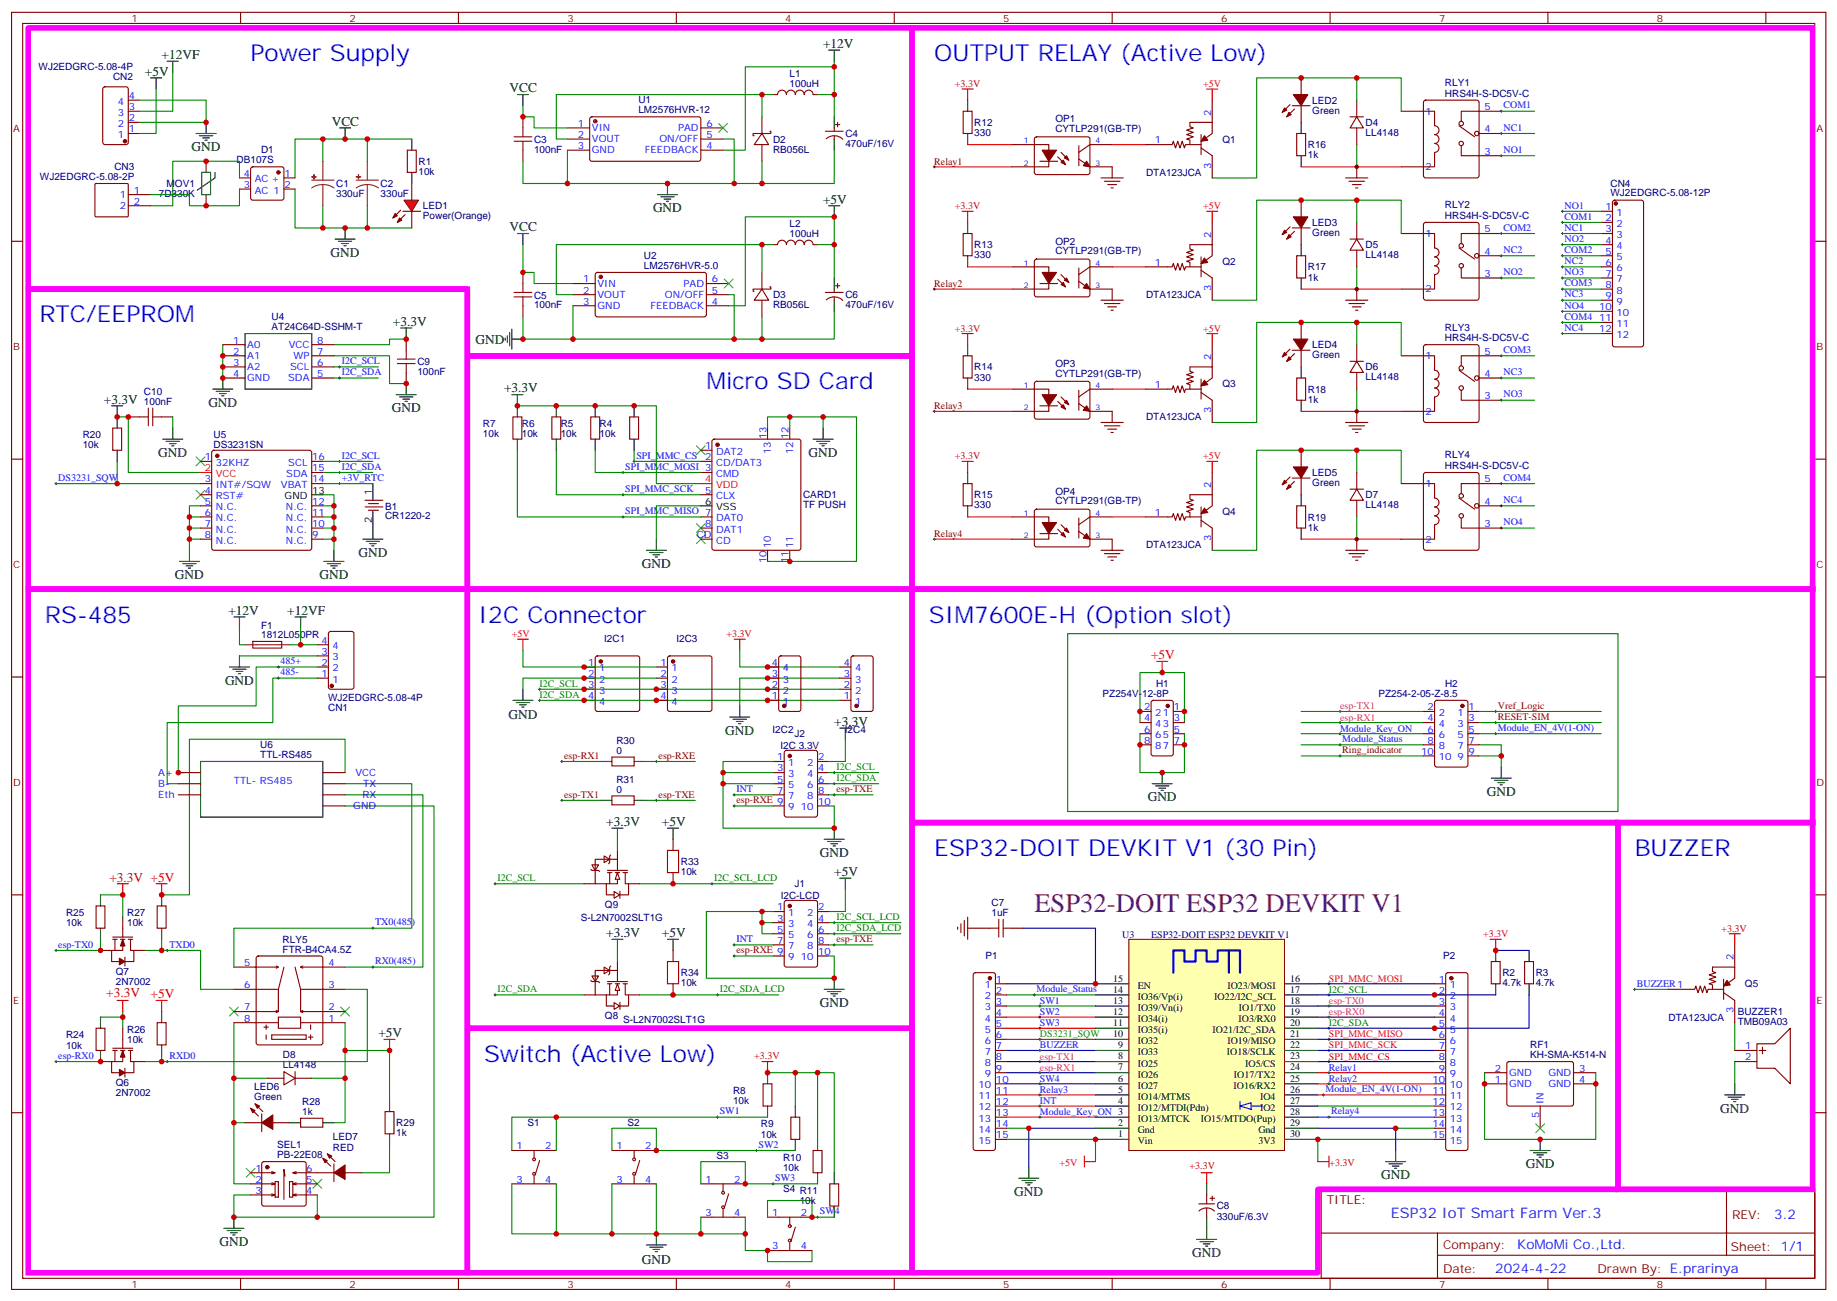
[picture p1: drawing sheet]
<svg xmlns="http://www.w3.org/2000/svg" width="583mm" height="413mm" viewBox="0 0 583 413" stroke-linecap="round" stroke-linejoin="round" font-family="sans-serif">
<defs><g id="words">
<text font-size="8.5" fill="#800080" x="328.2" y="289.3">ESP32-DOIT ESP32 DEVKIT V1</text>
<g font-size="7.4" fill="#00f">
<text x="79.5" y="19.4">Power Supply</text>
<text x="296.5" y="19.4">OUTPUT RELAY (Active Low)</text>
<text x="12.5" y="102.3">RTC/EEPROM</text>
<text x="224.2" y="123.5">Micro SD Card</text>
<text x="14.3" y="197.6">RS-485</text>
<text x="151.8" y="197.6">I2C Connector</text>
<text x="294.7" y="197.6">SIM7600E-H (Option slot)</text>
<text x="296.5" y="271.7">ESP32-DOIT DEVKIT V1 (30 Pin)</text>
<text x="518.7" y="271.7">BUZZER</text>
<text x="153.6" y="336.9">Switch (Active Low)</text>
</g>
<text font-size="4.6" fill="#00f" x="441.3" y="386.5">ESP32 IoT Smart Farm Ver.3</text>
<g font-size="4.2">
<text x="261.2" y="15.2">+12V</text>
<text x="51.3" y="18.7">+12VF</text>
<text x="46" y="24">+5V</text>
<text x="161.7" y="29.3">VCC</text>
<text x="105.3" y="39.9">VCC</text>
<text x="60.8" y="48">GND</text>
<text x="261.2" y="64.6">+5V</text>
<text x="207.2" y="67.4">GND</text>
<text x="161.7" y="73.4">VCC</text>
<text x="104.9" y="81.5">GND</text>
<text x="124.7" y="103.4">+3.3V</text>
<text x="150.9" y="109">GND</text>
<text x="159.9" y="124.6">+3.3V</text>
<text x="32.9" y="128.1">+3.3V</text>
<text x="66.1" y="129.2">GND</text>
<text x="124.3" y="130.9">GND</text>
<text x="50.2" y="145">GND</text>
<text x="256.6" y="145">GND</text>
<text x="113.7" y="176.8">GND</text>
<text x="55.5" y="183.8">GND</text>
<text x="101.4" y="183.8">GND</text>
<text x="203.7" y="180.3">GND</text>
<text x="72.5" y="195.1">+12V</text>
<text x="91.2" y="195.1">+12VF</text>
<text x="71.4" y="217.3">GND</text>
<text x="161.4" y="228.3">GND</text>
<text x="230.2" y="233.2">GND</text>
<text x="264.7" y="230.4">+3.3V</text>
<text x="364.2" y="254.4">GND</text>
<text x="471.8" y="252.6">GND</text>
<text x="192.4" y="262.1">+3.3V</text>
<text x="210" y="262.1">+5V</text>
<text x="260.1" y="272">GND</text>
<text x="264.7" y="278">+5V</text>
<text x="192.4" y="297.4">+3.3V</text>
<text x="210" y="297.4">+5V</text>
<text x="260.1" y="319.7">GND</text>
<text x="120.1" y="329.2">+5V</text>
<text x="545.9" y="353.2">GND</text>
<text x="484.2" y="370.8">GND</text>
<text x="438.3" y="374.3">GND</text>
<text x="321.9" y="379.6">GND</text>
<text x="69.6" y="395.5">GND</text>
<text x="203.7" y="401.2">GND</text>
<text x="378.3" y="399">GND</text>
</g>
<g font-size="4.2" fill="#f00">
<text x="365.3" y="209.2">+5V</text>
<text x="47.8" y="316.8">+5V</text>
</g>
<g font-size="4.2" fill="#c00">
<text x="34.7" y="279.8">+3.3V +5V</text>
<text x="33.7" y="316.3">+3.3V</text>
</g>
<g font-size="4.2" fill="#00f">
<text x="563" y="386.8">3.2</text>
<text x="481.4" y="396.3">KoMoMi Co.,Ltd.</text>
<text x="474.5" y="404.1">2024-4-22</text>
</g>
<g font-size="3.9" fill="#800">
<text x="421" y="382.1">TITLE:</text>
<text x="549.6" y="386.8">REV:</text>
<text x="457.9" y="396.3">Company:</text>
<text x="549.3" y="396.9">Sheet: 1/1</text>
<text x="457.9" y="404">Date:</text>
<text x="506.9" y="404.1">Drawn By: E.prarinya</text>
</g>
<g font-size="3.2" fill="#800">
<text x="41.8" y="6.9">1</text>
<text x="110.9" y="6.9">2</text>
<text x="180.1" y="6.9">3</text>
<text x="249.2" y="6.9">4</text>
<text x="318.3" y="6.9">5</text>
<text x="387.5" y="6.9">6</text>
<text x="456.6" y="6.9">7</text>
<text x="525.8" y="6.9">8</text>
<text x="4.2" y="42">A</text>
<text x="576.4" y="42">A</text>
<text x="4.2" y="111.2">B</text>
<text x="576.4" y="111.2">B</text>
<text x="4.2" y="180.3">C</text>
<text x="576.4" y="180.3">C</text>
<text x="4.2" y="249.4">D</text>
<text x="576.4" y="249.4">D</text>
<text x="4.2" y="318.6">E</text>
<text x="576.4" y="318.6">E</text>
<text x="41.8" y="408.7">1</text>
<text x="110.9" y="408.7">2</text>
<text x="180.1" y="408.7">3</text>
<text x="249.2" y="408.7">4</text>
<text x="318.3" y="408.7">5</text>
<text x="387.5" y="408.7">6</text>
<text x="456.6" y="408.7">7</text>
<text x="525.8" y="408.7">8</text>
</g>
<g font-size="3.2" fill="#000080">
<text x="12.3" y="22.3">WJ2EDGRC-5.08-4P</text>
<text x="35.9" y="25.5">CN2</text>
<text x="250.5" y="27.5">100uH</text>
<text x="250.5" y="24.4">L1</text>
<text x="458.5" y="27.3">RLY1</text>
<text x="202.6" y="35.8">LM2576HVR-12</text>
<text x="202.6" y="32.8">U1</text>
<text x="416.4" y="32.9">LED2</text>
<text x="458.5" y="30.7">HRS4H-S-DC5V-C</text>
<text x="309.2" y="40">R12</text>
<text x="334.9" y="41.9">CYTLP291(GB-TP)</text>
<text x="334.9" y="38.8">OP1</text>
<text x="416.4" y="36.1">Green</text>
<text x="433.4" y="39.9">D4</text>
<text x="169.5" y="45.4">C3</text>
<text x="245.3" y="45.3">D2</text>
<text x="268.3" y="46.7">470uF/16V</text>
<text x="268.3" y="43.5">C4</text>
<text x="309.2" y="43.2">330</text>
<text x="387.9" y="45.3">Q1</text>
<text x="415" y="47">R16</text>
<text x="433.4" y="43.1">LL4148</text>
<text x="36.3" y="54">CN3</text>
<text x="75.1" y="51.7">DB107S</text>
<text x="82.9" y="48.5">D1</text>
<text x="132.8" y="52.3">R1</text>
<text x="169.5" y="48.4">100nF</text>
<text x="245.3" y="48.5">RB056L</text>
<text x="415" y="50.3">1k</text>
<text x="12.7" y="57">WJ2EDGRC-5.08-2P</text>
<text x="52.9" y="59.5">MOV1</text>
<text x="106.7" y="59.3">C1</text>
<text x="120.8" y="59.3">C2</text>
<text x="132.8" y="55.5">10k</text>
<text x="363.7" y="55.9">DTA123JCA</text>
<text x="511.1" y="59.3">CN4</text>
<text x="50.4" y="62.5">7D330K</text>
<text x="106.7" y="62.6">330uF</text>
<text x="120.8" y="62.6">330uF</text>
<text x="511.1" y="62.3">WJ2EDGRC-5.08-12P</text>
<text x="134.2" y="69.6">Power(Orange)</text>
<text x="134.2" y="66.4">LED1</text>
<text x="250.5" y="72">L2</text>
<text x="416.4" y="71.7">LED3</text>
<text x="458.5" y="69.5">HRS4H-S-DC5V-C</text>
<text x="458.5" y="66.1">RLY2</text>
<text x="250.5" y="75.2">100uH</text>
<text x="334.9" y="77.6">OP2</text>
<text x="416.4" y="74.9">Green</text>
<text x="204.4" y="82.2">U2</text>
<text x="309.2" y="82">330</text>
<text x="309.2" y="78.8">R13</text>
<text x="334.9" y="80.7">CYTLP291(GB-TP)</text>
<text x="433.4" y="81.9">LL4148</text>
<text x="433.4" y="78.7">D5</text>
<text x="204.4" y="85.4">LM2576HVR-5.0</text>
<text x="387.9" y="84.1">Q2</text>
<text x="415" y="89.1">1k</text>
<text x="415" y="85.8">R17</text>
<text x="169.5" y="94.8">C5</text>
<text x="245.3" y="94.7">D3</text>
<text x="268.3" y="94.7">C6</text>
<text x="363.7" y="94.7">DTA123JCA</text>
<text x="86.2" y="101.6">U4</text>
<text x="169.5" y="97.8">100nF</text>
<text x="245.3" y="97.9">RB056L</text>
<text x="268.3" y="97.9">470uF/16V</text>
<text x="86.2" y="104.8">AT24C64D-SSHM-T</text>
<text x="458.5" y="104.9">RLY3</text>
<text x="416.4" y="113.7">Green</text>
<text x="416.4" y="110.5">LED4</text>
<text x="458.5" y="108.3">HRS4H-S-DC5V-C</text>
<text x="132.4" y="119">100nF</text>
<text x="132.4" y="115.8">C9</text>
<text x="309.2" y="117.6">R14</text>
<text x="334.9" y="119.5">CYTLP291(GB-TP)</text>
<text x="334.9" y="116.4">OP3</text>
<text x="433.4" y="117.5">D6</text>
<text x="45.7" y="125.3">C10</text>
<text x="309.2" y="120.8">330</text>
<text x="387.9" y="122.9">Q3</text>
<text x="415" y="124.6">R18</text>
<text x="433.4" y="120.7">LL4148</text>
<text x="45.7" y="128.4">100nF</text>
<text x="415" y="127.9">1k</text>
<text x="153.2" y="135.6">R7</text>
<text x="165.6" y="135.6">R6</text>
<text x="177.9" y="135.6">R5</text>
<text x="190.3" y="135.6">R4</text>
<text x="363.7" y="133.5">DTA123JCA</text>
<text x="26.2" y="142.3">10k</text>
<text x="26.2" y="139.1">R20</text>
<text x="67.8" y="142.3">DS3231SN</text>
<text x="67.8" y="139.1">U5</text>
<text x="153.2" y="138.8">10k</text>
<text x="165.6" y="138.8">10k</text>
<text x="177.9" y="138.8">10k</text>
<text x="190.3" y="138.8">10k</text>
<text x="458.5" y="148.9">HRS4H-S-DC5V-C</text>
<text x="458.5" y="145.5">RLY4</text>
<text x="416.4" y="154.3">Green</text>
<text x="416.4" y="151.1">LED5</text>
<text x="122.2" y="161.7">B1</text>
<text x="254.8" y="161.4">TF PUSH</text>
<text x="254.8" y="158.2">CARD1</text>
<text x="309.2" y="161.4">330</text>
<text x="309.2" y="158.2">R15</text>
<text x="334.9" y="160.1">CYTLP291(GB-TP)</text>
<text x="334.9" y="157">OP4</text>
<text x="433.4" y="161.3">LL4148</text>
<text x="433.4" y="158.1">D7</text>
<text x="122.2" y="164.8">CR1220-2</text>
<text x="387.9" y="163.4">Q4</text>
<text x="415" y="165.2">R19</text>
<text x="415" y="168.4">1k</text>
<text x="363.7" y="174">DTA123JCA</text>
<text x="82.9" y="202.5">1812L050PR</text>
<text x="82.9" y="199.6">F1</text>
<text x="191.7" y="203.7">I2C1</text>
<text x="214.6" y="203.7">I2C3</text>
<text x="349.9" y="221.1">PZ254V-12-8P</text>
<text x="366.8" y="217.9">H1</text>
<text x="437.4" y="221.2">PZ254-2-05-Z-8.5</text>
<text x="458.6" y="218">H2</text>
<text x="104.1" y="222.4">WJ2EDGRC-5.08-4P</text>
<text x="104.1" y="225.7">CN1</text>
<text x="245.1" y="232.6">I2C2</text>
<text x="252.1" y="234">J2</text>
<text x="268.1" y="232.6">I2C4</text>
<text x="82.6" y="237.4">U6</text>
<text x="195.6" y="239.2">0</text>
<text x="195.6" y="236">R30</text>
<text x="247.6" y="237.6">I2C 3.3V</text>
<text x="82.6" y="240.6">TTL-RS485</text>
<text x="195.6" y="251.6">0</text>
<text x="195.6" y="248.4">R31</text>
<text x="216" y="274.6">R33</text>
<text x="216" y="277.8">10k</text>
<text x="252.1" y="281.6">J1</text>
<text x="247.7" y="285.2">I2C-LCD</text>
<text x="314.6" y="287.5">C7</text>
<text x="21" y="290.8">R25</text>
<text x="40.4" y="290.8">R27</text>
<text x="184.3" y="292.2">S-L2N7002SLT1G</text>
<text x="192" y="288.1">Q9</text>
<text x="314.6" y="290.7">1uF</text>
<text x="21" y="294">10k</text>
<text x="40.4" y="294">10k</text>
<text x="89.7" y="299.3">RLY5</text>
<text x="356.1" y="297.8">U3</text>
<text x="365.3" y="297.8">ESP32-DOIT ESP32 DEVKIT V1</text>
<text x="89.7" y="302.4">FTR-B4CA4.5Z</text>
<text x="312.8" y="304.5">P1</text>
<text x="458" y="304.5">P2</text>
<text x="36.7" y="309.6">Q7</text>
<text x="216" y="309.9">R34</text>
<text x="476.7" y="309.9">R2</text>
<text x="487.3" y="309.9">R3</text>
<text x="36.7" y="312.8">2N7002</text>
<text x="216" y="313.1">10k</text>
<text x="476.7" y="313">4.7k</text>
<text x="487.3" y="313">4.7k</text>
<text x="553.7" y="313.4">Q5</text>
<text x="192" y="323.4">Q8</text>
<text x="529.5" y="324">DTA123JCA</text>
<text x="551.4" y="322.1">BUZZER1</text>
<text x="21" y="329.6">R24</text>
<text x="40.4" y="327.8">R26</text>
<text x="197.7" y="324.6">S-L2N7002SLT1G</text>
<text x="551.4" y="325.3">TMB09A03</text>
<text x="21" y="332.8">10k</text>
<text x="40.4" y="331.1">10k</text>
<text x="89.8" y="335.8">D8</text>
<text x="485.6" y="335.9">KH-SMA-K514-N</text>
<text x="485.6" y="332.6">RF1</text>
<text x="89.8" y="339.1">LL4148</text>
<text x="36.7" y="347.9">2N7002</text>
<text x="36.7" y="344.7">Q6</text>
<text x="80.7" y="346.1">LED6</text>
<text x="232.6" y="347.2">R8</text>
<text x="80.7" y="349.3">Green</text>
<text x="95.9" y="353.9">1k</text>
<text x="95.9" y="350.7">R28</text>
<text x="232.6" y="350.5">10k</text>
<text x="125.7" y="357.5">R29</text>
<text x="167.4" y="357.2">S1</text>
<text x="199.1" y="357.2">S2</text>
<text x="241.4" y="357.8">R9</text>
<text x="87.9" y="364.4">SEL1</text>
<text x="105.6" y="365.2">RED</text>
<text x="105.6" y="361.9">LED7</text>
<text x="125.7" y="360.7">1k</text>
<text x="241.4" y="361">10k</text>
<text x="87.9" y="367.6">PB-22E08</text>
<text x="227.3" y="367.8">S3</text>
<text x="248.5" y="371.6">10k</text>
<text x="248.5" y="368.4">R10</text>
<text x="248.5" y="378.4">S4 R11</text>
<text x="253.8" y="382.2">10k</text>
<text x="386.1" y="383.9">C8</text>
<text x="386.1" y="387.1">330uF/6.3V</text>
</g>
<g font-size="3.2" fill="#c00">
<text x="303" y="27.6">+3.3V</text>
<text x="303" y="66.4">+3.3V</text>
<text x="303" y="105.2">+3.3V</text>
<text x="303" y="145.8">+3.3V</text>
<text x="230.5" y="202.2">+3.3V</text>
<text x="546.2" y="295.7">+3.3V</text>
<text x="239.3" y="336.2">+3.3V</text>
<text x="377.5" y="371.2">+3.3V</text>
<text x="421.9" y="370.1">+3.3V</text>
</g>
<g font-size="3.2" fill="#f00">
<text x="381.8" y="27.6">+5V</text>
<text x="381.8" y="66.4">+5V</text>
<text x="381.8" y="105.2">+5V</text>
<text x="65" y="149.6">2</text>
<text x="381.8" y="145.8">+5V</text>
<text x="68.5" y="151.4">VCC</text>
<text x="223.7" y="153.1">4</text>
<text x="227.2" y="154.9">VDD</text>
<text x="162.4" y="202.2">+5V</text>
<text x="470.6" y="297.5">+3.3V</text>
<text x="421.7" y="336.3">SPI_MMC_CS</text>
<text x="336.2" y="370.1">+5V</text>
</g>
<g font-size="3.2" fill="#00f">
<text x="37.4" y="33.2">4</text>
<text x="40.9" y="35">3</text>
<text x="40.9" y="31.4">4</text>
<text x="471.1" y="35">5</text>
<text x="477.1" y="34.4">COM1</text>
<text x="37.4" y="40.3">2</text>
<text x="37.4" y="36.7">3</text>
<text x="40.9" y="38.5">2</text>
<text x="183.3" y="40.3">1</text>
<text x="187.8" y="41.7">VIN</text>
<text x="215.2" y="41.7">PAD</text>
<text x="224.2" y="40.3">6</text>
<text x="384.3" y="36.7" transform="rotate(-90 384.3 36.7)">2</text>
<text x="452.4" y="36.4">1</text>
<text x="477.1" y="41.5">NC1</text>
<text x="37.4" y="43.8">1</text>
<text x="40.9" y="42">1</text>
<text x="183.3" y="43.8">2</text>
<text x="183.3" y="47.3">3</text>
<text x="187.8" y="45.2">VOUT</text>
<text x="209.2" y="45.2">ON/OFF</text>
<text x="224.2" y="47.3">4</text>
<text x="224.2" y="43.8">5</text>
<text x="366.4" y="45.5">1</text>
<text x="471.1" y="42">4</text>
<text x="187.8" y="48.7">GND</text>
<text x="204.6" y="48.7">FEEDBACK</text>
<text x="384.3" y="53.6" transform="rotate(-90 384.3 53.6)">3</text>
<text x="471.1" y="49.1">3</text>
<text x="477.1" y="48.5">NO1</text>
<text x="77.3" y="59.7">3</text>
<text x="77.3" y="56.1">4</text>
<text x="80.8" y="57.9">AC +</text>
<text x="90.3" y="56.1">1</text>
<text x="90.3" y="59.7">2</text>
<text x="452.4" y="54">2</text>
<text x="38" y="62.8">1</text>
<text x="42.5" y="61.4">1</text>
<text x="42.5" y="64.9">2</text>
<text x="80.8" y="61.4">AC 1</text>
<text x="38" y="66.4">2</text>
<text x="496.5" y="69.7">COM1</text>
<text x="496.5" y="66.2">NO1</text>
<text x="509.5" y="66.7">1</text>
<text x="509.5" y="70.2">2</text>
<text x="513" y="68.5">1</text>
<text x="384.3" y="75.5" transform="rotate(-90 384.3 75.5)">2</text>
<text x="452.4" y="75.2">1</text>
<text x="471.1" y="73.8">5</text>
<text x="477.1" y="73.2">COM2</text>
<text x="496.5" y="76.8">NO2</text>
<text x="496.5" y="73.2">NC1</text>
<text x="509.5" y="73.8">3</text>
<text x="509.5" y="77.3">4</text>
<text x="513" y="72">2</text>
<text x="513" y="75.5">3</text>
<text x="471.1" y="80.8">4</text>
<text x="477.1" y="80.3">NC2</text>
<text x="496.5" y="83.8">NC2</text>
<text x="496.5" y="80.3">COM2</text>
<text x="509.5" y="80.8">5</text>
<text x="513" y="79.1">4</text>
<text x="513" y="82.6">5</text>
<text x="185.1" y="89.6">1</text>
<text x="225.9" y="89.6">6</text>
<text x="366.4" y="84.3">1</text>
<text x="471.1" y="87.9">3</text>
<text x="477.1" y="87.3">NO2</text>
<text x="496.5" y="87.3">NO3</text>
<text x="509.5" y="84.3">6</text>
<text x="509.5" y="87.9">7</text>
<text x="513" y="86.1">6</text>
<text x="513" y="89.6">7</text>
<text x="185.1" y="93.2">2</text>
<text x="189.6" y="91.1">VIN</text>
<text x="189.6" y="94.6">VOUT</text>
<text x="211" y="94.6">ON/OFF</text>
<text x="216.9" y="91.1">PAD</text>
<text x="225.9" y="93.2">5</text>
<text x="384.3" y="92.4" transform="rotate(-90 384.3 92.4)">3</text>
<text x="452.4" y="92.8">2</text>
<text x="496.5" y="94.4">NC3</text>
<text x="496.5" y="90.9">COM3</text>
<text x="509.5" y="91.4">8</text>
<text x="509.5" y="94.9">9</text>
<text x="513" y="93.2">8</text>
<text x="185.1" y="96.7">3</text>
<text x="189.6" y="98.1">GND</text>
<text x="206.4" y="98.1">FEEDBACK</text>
<text x="225.9" y="96.7">4</text>
<text x="496.5" y="101.5">COM4</text>
<text x="496.5" y="97.9">NO4</text>
<text x="507.5" y="98.5">10</text>
<text x="507.5" y="102">11</text>
<text x="513" y="96.7">9</text>
<text x="513" y="100.2">10</text>
<text x="496.5" y="105">NC4</text>
<text x="507.5" y="105.5">12</text>
<text x="513" y="103.8">11</text>
<text x="513" y="107.3">12</text>
<text x="74" y="109">1</text>
<text x="74" y="112.6">2</text>
<text x="78.5" y="110.5">A0</text>
<text x="78.5" y="114">A1</text>
<text x="91.6" y="110.5">VCC</text>
<text x="93.2" y="114">WP</text>
<text x="100.7" y="112.6">7</text>
<text x="100.7" y="109">8</text>
<text x="452.4" y="114">1</text>
<text x="471.1" y="112.6">5</text>
<text x="477.1" y="112">COM3</text>
<text x="74" y="116.1">3</text>
<text x="74" y="119.6">4</text>
<text x="78.5" y="117.5">A2</text>
<text x="92.1" y="117.5">SCL</text>
<text x="100.7" y="119.6">5</text>
<text x="100.7" y="116.1">6</text>
<text x="108.4" y="119.1">I2C_SDA</text>
<text x="108.4" y="115.6">I2C_SCL</text>
<text x="384.3" y="114.3" transform="rotate(-90 384.3 114.3)">2</text>
<text x="471.1" y="119.6">4</text>
<text x="477.1" y="119.1">NC3</text>
<text x="78.5" y="121">GND</text>
<text x="91.4" y="121">SDA</text>
<text x="366.4" y="123.2">1</text>
<text x="384.3" y="131.2" transform="rotate(-90 384.3 131.2)">3</text>
<text x="452.4" y="131.6">2</text>
<text x="471.1" y="126.7">3</text>
<text x="477.1" y="126.2">NO3</text>
<text x="223.7" y="142.6">1</text>
<text x="243.2" y="139.4" transform="rotate(-90 243.2 139.4)">13</text>
<text x="250.3" y="139.4" transform="rotate(-90 250.3 139.4)">12</text>
<text x="65" y="146.1">1</text>
<text x="68.5" y="147.8">32KHZ</text>
<text x="91.5" y="147.8">SCL</text>
<text x="99.1" y="146.1">16</text>
<text x="99.1" y="149.6">15</text>
<text x="108.4" y="149.1">I2C_SDA</text>
<text x="108.4" y="145.6">I2C_SCL</text>
<text x="198.4" y="149.1">SPI_MMC_MOSI 3</text>
<text x="201.9" y="145.6">SPI_MMC_CS</text>
<text x="223.7" y="146.1">2</text>
<text x="227.2" y="144.3">DAT2</text>
<text x="227.2" y="147.8">CD/DAT3</text>
<text x="244.6" y="144.1" transform="rotate(-90 244.6 144.1)">13</text>
<text x="251.7" y="144.1" transform="rotate(-90 251.7 144.1)">12</text>
<text x="18.5" y="152.6">DS3231_SQW</text>
<text x="65" y="153.1">3</text>
<text x="68.5" y="154.9">INT#/SQW</text>
<text x="89.1" y="154.9">VBAT</text>
<text x="90.8" y="151.4">SDA</text>
<text x="99.1" y="153.1">14</text>
<text x="108.4" y="152.6">+3V_RTC</text>
<text x="227.2" y="151.4">CMD</text>
<text x="384.3" y="154.9" transform="rotate(-90 384.3 154.9)">2</text>
<text x="452.4" y="154.6">1</text>
<text x="471.1" y="153.1">5</text>
<text x="477.1" y="152.6">COM4</text>
<text x="65" y="160.2">5</text>
<text x="65" y="156.7">4</text>
<text x="68.5" y="162">N.C.</text>
<text x="68.5" y="158.4">RST#</text>
<text x="90.7" y="162">N.C.</text>
<text x="99.1" y="160.2">12</text>
<text x="198.4" y="156.1">SPI_MMC_SCK</text>
<text x="223.7" y="156.7">5</text>
<text x="227.2" y="158.4">CLX</text>
<text x="471.1" y="160.2">4</text>
<text x="477.1" y="159.7">NC4</text>
<text x="65" y="167.3">7</text>
<text x="65" y="163.7">6</text>
<text x="68.5" y="165.5">N.C.</text>
<text x="90.7" y="165.5">N.C.</text>
<text x="99.1" y="163.7">11</text>
<text x="99.1" y="167.3">10</text>
<text x="198.4" y="163.2">SPI_MMC_MISO 7</text>
<text x="223.7" y="167.3">8</text>
<text x="227.2" y="165.5">DAT0</text>
<text x="366.4" y="163.7">1</text>
<text x="471.1" y="167.3">3</text>
<text x="477.1" y="166.7">NO4</text>
<text x="65" y="170.8">8</text>
<text x="68.5" y="172.5">N.C.</text>
<text x="68.5" y="169">N.C.</text>
<text x="90.7" y="169">N.C.</text>
<text x="90.7" y="172.5">N.C.</text>
<text x="99.1" y="170.8">9</text>
<text x="221.1" y="170.8">CD</text>
<text x="227.2" y="169">DAT1</text>
<text x="227.2" y="172.5">CD</text>
<text x="244.6" y="174" transform="rotate(-90 244.6 174)">10</text>
<text x="251.7" y="174" transform="rotate(-90 251.7 174)">11</text>
<text x="384.3" y="171.7" transform="rotate(-90 384.3 171.7)">3</text>
<text x="452.4" y="172.2">2</text>
<text x="243.2" y="178.7" transform="rotate(-90 243.2 178.7)">10</text>
<text x="250.3" y="178.7" transform="rotate(-90 250.3 178.7)">11</text>
<text x="102" y="207.8">3</text>
<text x="102" y="204.3">4</text>
<text x="105.5" y="209.6">3</text>
<text x="105.5" y="206.1">4</text>
<text x="89" y="214.3">485-</text>
<text x="89" y="210.8">485+</text>
<text x="102" y="214.9">1</text>
<text x="102" y="211.3">2</text>
<text x="105.5" y="213.1">2</text>
<text x="186.7" y="211.3">1</text>
<text x="186.7" y="214.9">2</text>
<text x="190.2" y="213.1">1</text>
<text x="209.6" y="211.3">1</text>
<text x="209.6" y="214.9">2</text>
<text x="213.1" y="213.1">1</text>
<text x="244.9" y="214.9">3</text>
<text x="244.9" y="211.3">4</text>
<text x="248.4" y="213.1">4</text>
<text x="267.8" y="214.9">3</text>
<text x="267.8" y="211.3">4</text>
<text x="271.3" y="213.1">4</text>
<text x="105.5" y="216.6">1</text>
<text x="186.7" y="218.4">3</text>
<text x="186.7" y="221.9">4</text>
<text x="190.2" y="216.6">2</text>
<text x="190.2" y="220.2">3</text>
<text x="209.6" y="218.4">3</text>
<text x="209.6" y="221.9">4</text>
<text x="213.1" y="216.6">2</text>
<text x="213.1" y="220.2">3</text>
<text x="244.9" y="221.9">1</text>
<text x="244.9" y="218.4">2</text>
<text x="248.4" y="220.2">2</text>
<text x="248.4" y="216.6">3</text>
<text x="267.8" y="221.9">1</text>
<text x="267.8" y="218.4">2</text>
<text x="271.3" y="220.2">2</text>
<text x="271.3" y="216.6">3</text>
<text x="190.2" y="223.7">4</text>
<text x="213.1" y="223.7">4</text>
<text x="248.4" y="223.7">1</text>
<text x="271.3" y="223.7">1</text>
<text x="363.1" y="225.5">2</text>
<text x="366.6" y="227.2">21</text>
<text x="372.5" y="225.5">1</text>
<text x="453" y="225.5">2</text>
<text x="456.5" y="227.2">2</text>
<text x="462.5" y="227.2">1</text>
<text x="466" y="225.5">1</text>
<text x="363.1" y="232.5">6</text>
<text x="363.1" y="229">4</text>
<text x="366.6" y="230.8">43</text>
<text x="372.5" y="229">3</text>
<text x="372.5" y="232.5">5</text>
<text x="425.2" y="232.2">Module_Key_ON</text>
<text x="453" y="232.5">6</text>
<text x="453" y="229">4</text>
<text x="456.5" y="230.8">4</text>
<text x="462.5" y="230.8">3</text>
<text x="466" y="229">3</text>
<text x="466" y="232.5">5</text>
<text x="475.3" y="232">Module_EN_4V(1-ON)</text>
<text x="363.1" y="236">8</text>
<text x="366.6" y="237.8">87</text>
<text x="366.6" y="234.3">65</text>
<text x="372.5" y="236">7</text>
<text x="425.9" y="235.5">Module_Status</text>
<text x="451" y="239.6">10</text>
<text x="453" y="236">8</text>
<text x="456.5" y="237.8">8</text>
<text x="456.5" y="234.3">6</text>
<text x="462.5" y="234.3">5</text>
<text x="462.5" y="237.8">7</text>
<text x="466" y="236">7</text>
<text x="466" y="239.6">9</text>
<text x="246.7" y="241.3">1</text>
<text x="246.7" y="244.9">3</text>
<text x="250.2" y="243.1">1</text>
<text x="256.1" y="243.1">2</text>
<text x="259.6" y="244.9">4</text>
<text x="259.6" y="241.3">2</text>
<text x="456.5" y="241.3">10</text>
<text x="462.5" y="241.3">9</text>
<text x="50.2" y="246.3">A+</text>
<text x="50.2" y="249.8">B-</text>
<text x="74.2" y="248.7">TTL- RS485</text>
<text x="112.8" y="246.3">VCC</text>
<text x="115.2" y="249.8">TX</text>
<text x="233.7" y="251.4">INT</text>
<text x="246.7" y="248.4">5</text>
<text x="246.7" y="251.9">7</text>
<text x="250.2" y="246.6">3</text>
<text x="250.2" y="250.2">5</text>
<text x="256.1" y="250.2">6</text>
<text x="256.1" y="246.6">4</text>
<text x="259.6" y="251.9">8</text>
<text x="259.6" y="248.4">6</text>
<text x="50.2" y="253.3">Eth</text>
<text x="112.1" y="256.9">GND</text>
<text x="115" y="253.3">RX</text>
<text x="250.2" y="253.7">7</text>
<text x="250.2" y="257.2">9</text>
<text x="254.1" y="257.2">10</text>
<text x="256.1" y="253.7">8</text>
<text x="259.6" y="255.4">10</text>
<text x="119" y="293.7">TX0(485)</text>
<text x="246.7" y="289">1</text>
<text x="246.7" y="292.5">3</text>
<text x="250.2" y="290.7">1</text>
<text x="256.1" y="290.7">2</text>
<text x="259.6" y="292.5">4</text>
<text x="259.6" y="289">2</text>
<text x="233.7" y="299">INT</text>
<text x="246.7" y="296">5</text>
<text x="246.7" y="299.5">7</text>
<text x="250.2" y="294.3">3</text>
<text x="250.2" y="297.8">5</text>
<text x="256.1" y="297.8">6</text>
<text x="256.1" y="294.3">4</text>
<text x="259.6" y="299.5">8</text>
<text x="259.6" y="296">6</text>
<text x="18.5" y="300.8">esp-TX0</text>
<text x="53.8" y="300.8">TXD0</text>
<text x="250.2" y="301.3">7</text>
<text x="250.2" y="304.8">9</text>
<text x="254.1" y="304.8">10</text>
<text x="256.1" y="301.3">8</text>
<text x="259.6" y="303.1">10</text>
<text x="550.1" y="304.8" transform="rotate(-90 550.1 304.8)">2</text>
<text x="77.5" y="306.6">5</text>
<text x="104.2" y="306.6">4</text>
<text x="119" y="306.1">RX0(485)</text>
<text x="316.1" y="311.9">1</text>
<text x="456.6" y="311.9">1</text>
<text x="77.5" y="313.7">6</text>
<text x="104.2" y="313.7">3</text>
<text x="312.6" y="313.7">1</text>
<text x="312.6" y="317.2">2</text>
<text x="316.1" y="315.4">2</text>
<text x="328.9" y="314.9">Module_Status</text>
<text x="456.6" y="315.4">2</text>
<text x="460.1" y="313.7">1</text>
<text x="460.1" y="317.2">2</text>
<text x="519.4" y="313.1">BUZZER1</text>
<text x="77.5" y="320.7">7</text>
<text x="104.2" y="320.7">2</text>
<text x="312.6" y="320.7">3</text>
<text x="316.1" y="318.9">3</text>
<text x="316.1" y="322.5">4</text>
<text x="330" y="318.7">SW1</text>
<text x="330" y="322.2">SW2</text>
<text x="456.6" y="318.9">3</text>
<text x="456.6" y="322.5">4</text>
<text x="460.1" y="320.7">3</text>
<text x="550.1" y="321.7" transform="rotate(-90 550.1 321.7)">3</text>
<text x="77.5" y="324.2">8</text>
<text x="104.2" y="324.2">1</text>
<text x="312.6" y="324.2">4</text>
<text x="312.6" y="327.8">5</text>
<text x="316.1" y="326">5</text>
<text x="316.1" y="329.5">6</text>
<text x="330" y="325.7">SW3</text>
<text x="456.6" y="326">5</text>
<text x="456.6" y="329.5">6</text>
<text x="460.1" y="324.2">4</text>
<text x="460.1" y="327.8">5</text>
<text x="312.6" y="331.3">6</text>
<text x="312.6" y="334.8">7</text>
<text x="316.1" y="333.1">7</text>
<text x="330" y="332.8">BUZZER</text>
<text x="456.6" y="333.1">7</text>
<text x="460.1" y="331.3">6</text>
<text x="460.1" y="334.8">7</text>
<text x="553.8" y="333.1">1</text>
<text x="18.5" y="336.1">esp-RX0</text>
<text x="53.8" y="336.1">RXD0</text>
<text x="312.6" y="338.3">8</text>
<text x="312.6" y="341.9">9</text>
<text x="316.1" y="336.6">8</text>
<text x="316.1" y="340.1">9</text>
<text x="421.7" y="339.8">Relay1</text>
<text x="456.6" y="336.6">8</text>
<text x="456.6" y="340.1">9</text>
<text x="460.1" y="338.3">8</text>
<text x="460.1" y="341.9">9</text>
<text x="474.4" y="340.1">2</text>
<text x="478.9" y="341.5">GND</text>
<text x="491.3" y="341.5">GND</text>
<text x="501.1" y="340.1">3</text>
<text x="553.8" y="336.6">2</text>
<text x="310.5" y="345.4">10</text>
<text x="316.1" y="343.6">10</text>
<text x="316.1" y="347.2">11</text>
<text x="330" y="343.4">SW4</text>
<text x="330" y="346.9">Relay3</text>
<text x="420.7" y="346.6">Module_EN_4V(1-ON)</text>
<text x="421.7" y="343.4">Relay2</text>
<text x="454.5" y="343.6">10</text>
<text x="454.5" y="347.2">11</text>
<text x="460.1" y="345.4">10</text>
<text x="474.4" y="343.6">1</text>
<text x="478.9" y="345.1">GND</text>
<text x="491.3" y="345.1">GND</text>
<text x="501.1" y="343.6">4</text>
<text x="228.4" y="353.7">SW1</text>
<text x="310.5" y="348.9">11</text>
<text x="310.5" y="352.5">12</text>
<text x="316.1" y="350.7">12</text>
<text x="330" y="350.4">INT</text>
<text x="330" y="353.9">Module_Key_ON 3</text>
<text x="422.4" y="353.7">Relay4</text>
<text x="454.5" y="350.7">12</text>
<text x="460.1" y="348.9">11</text>
<text x="460.1" y="352.5">12</text>
<text x="489.8" y="350.3" transform="rotate(-90 489.8 350.3)">IN</text>
<text x="310.5" y="356">13</text>
<text x="310.5" y="359.5">14</text>
<text x="316.1" y="354.2">13</text>
<text x="316.1" y="357.8">14</text>
<text x="454.5" y="354.2">13</text>
<text x="454.5" y="357.8">14</text>
<text x="460.1" y="356">13</text>
<text x="460.1" y="359.5">14</text>
<text x="488.4" y="354.8" transform="rotate(-90 488.4 354.8)">5</text>
<text x="163.9" y="364.8">1</text>
<text x="173" y="364.8">2</text>
<text x="195.7" y="364.8">1</text>
<text x="204.8" y="364.8">2</text>
<text x="240.7" y="364.3">SW2</text>
<text x="310.5" y="363">15</text>
<text x="316.1" y="361.3">15</text>
<text x="454.5" y="361.3">15</text>
<text x="460.1" y="363">15</text>
<text x="81" y="371.9">1</text>
<text x="97.2" y="371.9">6</text>
<text x="81" y="375.4">2</text>
<text x="97.2" y="375.4">5</text>
<text x="163.9" y="375.4">3</text>
<text x="173" y="375.4">4</text>
<text x="195.7" y="375.4">3</text>
<text x="204.8" y="375.4">4</text>
<text x="223.9" y="375.4">1</text>
<text x="233" y="375.4">2</text>
<text x="246" y="374.9">SW3</text>
<text x="81" y="378.9">3</text>
<text x="97.2" y="378.9">4</text>
<text x="223.9" y="386">3</text>
<text x="233" y="386">4</text>
<text x="245.1" y="386">1</text>
<text x="254.1" y="386">2</text>
<text x="260.1" y="385.4">SW4</text>
<text x="245.1" y="396.6">3</text>
<text x="254.1" y="396.6">4</text>
</g>
<g font-size="3.2" fill="#800000">
<text x="296.5" y="52.3">Relay1</text>
<text x="296.5" y="91.1">Relay2</text>
<text x="296.5" y="129.9">Relay3</text>
<text x="296.5" y="170.5">Relay4</text>
</g>
<g font-size="3.2">
<text x="90.3" y="158.4">GND</text>
<text x="99.1" y="156.7">13</text>
<text x="118" y="157" transform="rotate(-90 118 157)">1</text>
<text x="223.7" y="160.2">6</text>
<text x="227.2" y="162">VSS</text>
<text x="118" y="166.1" transform="rotate(-90 118 166.1)">2</text>
<text x="353.3" y="311.5">15</text>
<text x="409.4" y="311.5">16</text>
<text x="353.3" y="315.1">14</text>
<text x="361" y="313.8">EN</text>
<text x="361" y="317.4">IO36/Vp(i)</text>
<text x="385.3" y="317.4">IO22/I2C_SCL</text>
<text x="389.5" y="313.8">IO23/MOSI</text>
<text x="409.4" y="315.1">17</text>
<text x="353.3" y="318.6">13</text>
<text x="353.3" y="322.1">12</text>
<text x="361" y="320.9">IO39/Vn(i)</text>
<text x="393.2" y="320.9">IO1/TX0</text>
<text x="409.4" y="318.6">18</text>
<text x="409.4" y="322.1">19</text>
<text x="353.3" y="325.6">11</text>
<text x="353.3" y="329.2">10</text>
<text x="361" y="324.4">IO34(i)</text>
<text x="361" y="327.9">IO35(i)</text>
<text x="384.7" y="327.9">IO21/I2C_SDA</text>
<text x="393" y="324.4">IO3/RX0</text>
<text x="409.4" y="325.6">20</text>
<text x="409.4" y="329.2">21</text>
<text x="354.9" y="332.7">9</text>
<text x="361" y="331.5">IO32</text>
<text x="361" y="335">IO33</text>
<text x="389.3" y="335">IO18/SCLK</text>
<text x="389.5" y="331.5">IO19/MISO</text>
<text x="409.4" y="332.7">22</text>
<text x="354.9" y="336.2">8</text>
<text x="354.9" y="339.8">7</text>
<text x="361" y="338.5">IO25</text>
<text x="395.1" y="338.5">IO5/CS</text>
<text x="409.4" y="336.2">23</text>
<text x="409.4" y="339.8">24</text>
<text x="354.9" y="343.3">6</text>
<text x="354.9" y="346.8">5</text>
<text x="361" y="342.1">IO26</text>
<text x="361" y="345.6">IO27</text>
<text x="391.4" y="345.6">IO16/RX2</text>
<text x="391.6" y="342.1">IO17/TX2</text>
<text x="409.4" y="343.3">25</text>
<text x="409.4" y="346.8">26</text>
<text x="354.9" y="350.3">4</text>
<text x="361" y="349.1">IO14/MTMS</text>
<text x="361" y="352.6">IO12/MTDI(Pdn)</text>
<text x="399.9" y="349.1">IO4</text>
<text x="399.9" y="352.6">IO2</text>
<text x="409.4" y="350.3">27</text>
<text x="409.4" y="353.9">28</text>
<text x="354.9" y="357.4">2</text>
<text x="361" y="356.2">IO13/MTCK</text>
<text x="361" y="359.7">Gnd</text>
<text x="381" y="356.2">IO15/MTDO(Pup)</text>
<text x="399.3" y="359.7">Gnd</text>
<text x="409.4" y="357.4">29</text>
<text x="354.9" y="360.9">1</text>
<text x="361" y="363.2">Vin</text>
<text x="399.3" y="363.2">3V3</text>
<text x="409.4" y="360.9">30</text>
</g>
<g font-size="3.2" fill="#008000">
<text x="171.2" y="221.7">I2C_SDA</text>
<text x="171.2" y="218.1">I2C_SCL</text>
<text x="421.7" y="315.1">I2C_SCL</text>
<text x="421.7" y="325.7">I2C_SDA</text>
</g>
<g font-size="3.2" fill="#da2467">
<text x="425.2" y="225.2">esp-TX1</text>
<text x="425.2" y="228.7">esp-RX1</text>
<text x="421.7" y="318.7">esp-TX0</text>
<text x="421.7" y="322.2">esp-RX0</text>
<text x="330" y="336.3">esp-TX1</text>
<text x="330" y="339.8">esp-RX1</text>
</g>
<g font-size="3.2" fill="#900">
<text x="475.3" y="224.9">Vref_Logic</text>
<text x="475.3" y="228.5">RESET-SIM</text>
<text x="425.9" y="239">Ring_indicator</text>
<text x="179" y="240.8">esp-RX1</text>
<text x="209" y="240.8">esp-RXE</text>
<text x="265.4" y="251.4">esp-TXE</text>
<text x="179" y="253.2">esp-TX1</text>
<text x="209" y="253.2">esp-TXE</text>
<text x="233.7" y="254.9">esp-RXE 9</text>
<text x="265.4" y="299">esp-TXE</text>
<text x="233.7" y="302.5">esp-RXE 9</text>
</g>
<g font-size="3.2" fill="#090">
<text x="265.4" y="244.3">I2C_SCL</text>
<text x="265.4" y="247.9">I2C_SDA</text>
<text x="157.8" y="279.6">I2C_SCL</text>
<text x="157.8" y="314.9">I2C_SDA</text>
</g>
<g font-size="3.2" fill="#060">
<text x="226.6" y="279.6">I2C_SCL_LCD</text>
<text x="265.4" y="292">I2C_SCL_LCD</text>
<text x="265.4" y="295.5">I2C_SDA_LCD</text>
<text x="228.4" y="314.9">I2C_SDA_LCD</text>
</g>
<g font-size="3.2" fill="#ee0e22">
<text x="421.7" y="311.6">SPI_MMC_MOSI</text>
<text x="421.7" y="329.2">SPI_MMC_MISO</text>
<text x="421.7" y="332.8">SPI_MMC_SCK</text>
</g>
<text font-size="3.2" fill="#00bf00" x="330" y="329.2">DS3231_SQW</text>
<g font-size="2.5" fill="#00f">
<text x="324.9" y="45.5">1</text>
<text x="347.6" y="45.5">4</text>
<text x="324.9" y="52.6">2</text>
<text x="347.6" y="52.6">3</text>
<text x="324.9" y="84.3">1</text>
<text x="347.6" y="84.3">4</text>
<text x="324.9" y="91.4">2</text>
<text x="347.6" y="91.4">3</text>
<text x="324.9" y="123.2">1</text>
<text x="347.6" y="123.2">4</text>
<text x="324.9" y="130.2">2</text>
<text x="347.6" y="130.2">3</text>
<text x="324.9" y="163.7">1</text>
<text x="347.6" y="163.7">4</text>
<text x="324.9" y="170.8">2</text>
<text x="347.6" y="170.8">3</text>
</g>
</g></defs>
<g fill="none" stroke="#870000" stroke-width=".35">
<path d="M3.7 3.9h575.7v405.4h-575.7zM7.2 7.4h568.7v398.3h-568.7zM76.3 3.9v3.5M145.5 3.9v3.5M214.6 3.9v3.5M283.8 3.9v3.5M352.9 3.9v3.5M422.1 3.9v3.5M491.2 3.9v3.5M560.4 3.9v3.5M76 56.5h3.5M79.8 53.2l.4-.2h9.2l.5 .2 .2 .5v9.1l-.2 .5-.5 .2h-9.2l-.5-.2-.2-.5v-9.1z"/>
<path d="M90.1 56.5h3.5M130.7 58.2v5.3M3.7 76.6h3.5M76 60h3.5M90.1 60h3.5M127.1 66.7l-2.4 2.5M127.8 67.1h5.7M128.6 68.1l-2.5 2.5M130.7 67.1v5.3M575.9 76.6h3.5M3.7 145.7h3.5M575.9 145.7h3.5"/>
<path d="M3.7 214.9h3.5M575.9 214.9h3.5M3.7 284h3.5M575.9 284h3.5M3.7 353.2h3.5M575.9 353.2h3.5M419.2 377.5h156.7v28.2h-156.7zM547.9 377.5v20.9M419.3 391.4h156.4M456.2 398.4h119.5M456.2 391.4v14.1M76.3 405.7v3.6"/>
<path d="M145.5 405.7v3.6M214.6 405.7v3.6M283.8 405.7v3.6M352.9 405.7v3.6M422.1 405.7v3.6M491.2 405.7v3.6M560.4 405.7v3.6"/>
</g>
<g fill="#870000" stroke="#870000" stroke-width=".35">
<path d="M126.8 69.2l.7 .7-1.4 .7z"/>
<path d="M125.4 67.8l.7 .7-1.4 .7z"/>
<circle cx="88.3" cy="54.7" r=".53"/>
</g>
<path d="M76 56.5v-5.3h-21.2v14.1h-7" fill="none" stroke="#008700" stroke-width=".35"/>
<path d="M53.1 19.4h3.5M54.8 19.4v3.6M47.8 24.7h3.5M49.5 24.7v3.6M65.4 38.8v3.6M62.2 42.4h6.4M63.3 43.1h4.2M64.3 43.8h2.2M65.1 44.5h.7" fill="none" stroke="#000" stroke-width=".35"/>
<path d="M98.9 57.2h7.1M102.4 58.6l1.9 .2 1.7 .9M102.4 58.6l-1.8 .2-1.7 .9M102.4 51.2v6M102.4 58.6v6.7M113 57.2h7.1M116.6 58.6l1.8 .2 1.7 .9M116.6 58.6l-1.9 .2-1.7 .9M116.6 51.2v6M116.6 58.6v6.7" fill="none" stroke="#8c2424" stroke-width=".35"/>
<g fill="#8c2424" stroke="#8c2424" stroke-width=".35">
<path d="M98.9 56.1l1.4 .1z"/>
<path d="M99.6 55.4l.1 1.4z"/>
<path d="M113 56.1l1.4 .1z"/>
<path d="M113.7 55.4l.1 1.4z"/>
</g>
<path d="M128.2 63.5h4.6l-2.1 3.6z" fill="#f60" stroke="#870000" stroke-width=".35"/>
<g fill="none" stroke="#000" stroke-width=".35">
<path d="M263 15.9h3.5M264.7 15.9v3.5M164.2 30h3.5M165.9 30v3.5M264.7 37.1v3.5M64 54.7h2.8v7.1h-2.8zM68.2 54.7v1.8l-5.6 3.9M107.7 40.6h3.6M109.5 40.6v3.5M130.7 44.1v3.6M130.7 54.7v3.5M264.7 44.1v3.6"/>
<path d="M106.3 75.9h6.4M107.4 76.6h4.2M108.4 77.3h2.2M109.1 78h.8M109.5 72.4v3.5M164.2 74.1h3.5M165.9 74.1v3.5M263 65.3h3.5M264.7 65.3v3.5M264.7 88.2v3.6M264.7 95.3v3.5M474.6 301.7v3.5"/>
<path d="M474.6 312.2v3.6M485.2 301.7v3.5M485.2 312.2v3.6M323.3 374h6.3M324.3 374.7h4.3M325.4 375.4h2.1M326.1 376.1h.7M326.5 370.5v3.5M439.7 368.7h6.4M440.8 369.4h4.2M441.8 370.1h2.1M442.5 370.8h.7"/>
<path d="M442.9 365.2v3.5M379.7 393.4h6.4M380.8 394.1h4.2M381.8 394.8h2.2M382.6 395.5h.7M382.9 389.9v3.5"/>
</g>
<g fill="none" stroke="#870000" stroke-width=".35">
<path d="M165.9 37.1v3.5M187.3 37.3l.5-.2h34.2l.4 .7-.1 13-.6 .4-34.2-.1-.4-.6v-12.7zM241.8 37.1v5.3M245.3 30h1.4a1.41 1.41 0 0 1 1.5-1.4 1.41 1.41 0 0 1 1.4 1.4M249.6 30a1.41 1.41 0 0 1 1.4-1.4 1.41 1.41 0 0 1 1.4 1.4M252.4 30a1.41 1.41 0 0 1 1.4-1.4 1.41 1.41 0 0 1 1.4 1.4M255.2 30a1.41 1.41 0 0 1 1.4-1.4 1.41 1.41 0 0 1 1.4 1.4M258 30h1.4M265.1 39.5h1.4M265.8 38.8v1.5M65.4 51.2v3.5M129.3 47.7h2.8v7h-2.8z"/>
<path d="M165.9 47.7v3.5M180.1 40.6h7M180.1 44.1h7M180.1 47.7h7M222.4 40.6h7M222.4 44.1h7M222.4 47.7h7M241.8 42.4l2.1 3.5h-4.6zM241.8 42.4h-2.8v.7h.3M241.8 45.9v5.3M244.3 41.7h.3v.7h-2.8M261.9 41.7h5.6"/>
<path d="M262.2 44a3.8 3.8 0 0 1 5.2 .2M264.7 40.6v1.1M264.7 43.1v1M65.4 61.8v3.5M245.3 77.6h1.4a1.41 1.41 0 0 1 1.5-1.4 1.41 1.41 0 0 1 1.4 1.5 1.41 1.41 0 0 1 1.4-1.5 1.41 1.41 0 0 1 1.4 1.5 1.41 1.41 0 0 1 1.4-1.5 1.41 1.41 0 0 1 1.4 1.5 1.41 1.41 0 0 1 1.4-1.5 1.41 1.41 0 0 1 1.4 1.5l1.4-.1M165.9 86.5v3.5M165.9 97v3.6M181.8 90h7.1M181.8 93.5h7.1M181.8 97h7.1M189.1 86.7l.5-.2h34.1l.5 .7-.1 12.9-.7 .5-34.1-.1-.4-.6v-12.7zM224.2 90h7"/>
<path d="M224.2 93.5h7M224.2 97h7M241.8 91.8l2.1 3.5h-4.6zM241.8 91.8h-2.8v.7h.3M241.8 86.5v5.3M241.8 95.3v5.3M244.3 91.1h.3v.7h-2.8M261.9 92.8h5.6M262.2 95.2a3.8 3.8 0 0 1 5.2 .2M264.7 91.8v1M264.7 94.2v1.1M265.1 90.7h1.4"/>
<path d="M265.8 90v1.4M310.6 294.6h3.5M321.2 294.6h3.5M309.1 308.9l.4-.2h5.7l.5 .2 .2 .5v55.1l-.3 .5-.4 .2h-5.7l-.5-.3-.2-.4v-55.1zM315.9 312.2h3.5M315.9 315.8h3.5M315.9 319.3h3.5M455.2 312.2h3.6M455.2 315.8h3.6M455.2 319.3h3.6M459 308.9l.5-.2h5.6l.5 .2 .2 .5v55.1l-.2 .5-.5 .2h-5.6l-.5-.3-.2-.4v-55.1zM473.2 305.2h2.8v7h-2.8z"/>
<path d="M483.8 305.2h2.8v7h-2.8zM315.9 322.8h3.5M315.9 326.4h3.5M315.9 329.9h3.5M315.9 333.4h3.5M315.9 336.9h3.5M455.2 322.8h3.6M455.2 326.4h3.6M455.2 329.9h3.6M455.2 333.4h3.6M455.2 336.9h3.6M315.9 340.5h3.5"/>
<path d="M315.9 344h3.5M315.9 347.5h3.5M315.9 351h3.5M315.9 354.6h3.5M315.9 358.1h3.5M455.2 340.5h3.6M455.2 344h3.6M455.2 347.5h3.6M455.2 351h3.6M455.2 354.6h3.6M455.2 358.1h3.6M315.9 361.6h3.5"/>
<path d="M455.2 361.6h3.6"/>
<circle cx="188.9" cy="38.5" r=".18"/>
<circle cx="188.9" cy="38.5" r=".53"/>
<circle cx="190.6" cy="87.9" r=".18"/>
<circle cx="190.6" cy="87.9" r=".53"/>
</g>
<g fill="none" stroke="#008700" stroke-width=".35">
<path d="M264.7 19.4v17.7M165.9 33.5v3.6h3.6v3.5h10.6M241.8 30v7.1M245.3 30h-68.8v14.1h3.6M259.4 30h5.3M264.7 21.2h-28.2v26.5h-7.1M102.4 44.1v7.1M116.6 44.1v7.1M130.7 44.1h-37.1v12.4M180.1 47.7v10.5M229.4 44.1h3.6v14.1M241.8 51.2v7"/>
<path d="M264.7 47.7v10.5h-98.8v-7M93.6 60v12.4h37.1M102.4 65.3v7.1M116.6 65.3v7.1M165.9 77.6v8.9h3.6v3.5h12.3M241.8 77.6v8.9M245.3 77.6h-68.8v15.9h5.3M259.4 77.6h5.3M181.8 97v10.6M231.2 93.5h1.8v14.1M264.7 98.8v8.8h-98.8v-7M264.7 88.2v-19.4h-28.2v28.2h-5.3"/>
<path d="M241.8 100.6v7M319.4 319.3h28.2M319.4 315.8h28.2M319.4 358.1h7.1M418.2 351h37M442.9 358.1h12.3M319.4 361.6h28.2v7.1M455.2 361.6h-37v7.1"/>
</g>
<path d="M163.1 43.4h5.7M163.1 44.8h5.7M165.9 40.6v2.8M165.9 44.8v2.9M163.1 92.8h5.7M163.1 94.2h5.7M165.9 90v2.8M165.9 94.2v2.8M314.1 294.6h2.8M316.9 291.8v5.6M318.3 294.6h2.9M318.3 291.8v5.6" fill="none" stroke="#a10000" stroke-width=".35"/>
<path d="M228 39.2l2.9 2.8M230.9 39.2l-2.9 2.8M229.8 88.6l2.8 2.8M232.6 88.6l-2.8 2.8" fill="none" stroke="#3c3" stroke-width=".35"/>
<g fill="#870000" stroke="#870000" stroke-width=".35">
<circle cx="460.5" cy="310.5" r=".53"/>
<circle cx="314.1" cy="310.5" r=".53"/>
</g>
<g fill="none" stroke="#000" stroke-width=".32">
<path d="M329.6 319.3h.7M330 318.9v.8M421.4 319.3h.7M421.4 312.2h.7M421.4 315.8h.7M421.7 311.9v.7M421.7 315.4v.7M421.7 318.9v.8M329.6 322.8h.7M329.6 326.4h.7M329.6 336.9h.7M329.6 333.4h.7"/>
<path d="M329.6 329.9h.7M330 322.5v.7M330 326v.7M330 329.5v.7M330 333.1v.7M330 336.6v.7M421.4 322.8h.7M421.4 326.4h.7M421.4 336.9h.7M421.4 333.4h.7M421.4 329.9h.7M421.7 322.5v.7"/>
<path d="M421.7 326v.7M421.7 329.5v.7M421.7 333.1v.7M421.7 336.6v.7M329.6 340.5h.7M329.6 351h.7M329.6 344h.7M329.6 347.5h.7M330 340.1v.7M330 343.6v.7M330 347.2v.7M330 350.7v.7"/>
<path d="M421.4 340.5h.7M421.4 344h.7M421.7 340.1v.7M421.7 343.6v.7"/>
</g>
<path d="M472.9 298.1h3.5M474.6 298.1v3.6M319.4 329.9h28.2M319.4 322.8h28.2M319.4 326.4h28.2M319.4 354.6h28.2M319.4 351h28.2M319.4 347.5h28.2M418.2 344h37M418.2 340.5h37M344.1 368.7h3.5M344.1 366.9v3.6" fill="none" stroke="#f00" stroke-width=".35"/>
<path d="M381.1 372.2h3.6M382.9 372.2v3.5M418.2 368.7h3.5M421.7 366.9v3.6" fill="none" stroke="#c00" stroke-width=".35"/>
<g fill="none" stroke="#000080" stroke-width=".35">
<path d="M324.7 294.6h22.9v17.6h-28.2M418.2 312.2h37M418.2 319.3h37M418.2 315.8h56.4M474.6 301.7h10.6M485.2 315.8v10.6h-67M319.4 333.4h28.2M319.4 336.9h28.2M418.2 329.9h37M418.2 333.4h37M418.2 336.9h37M418.2 322.8h37"/>
<path d="M319.4 340.5h28.2M319.4 344h28.2M347.6 358.1h-21.1v12.4M418.2 358.1h24.7v7.1"/>
</g>
<path d="M303.9 294.3v.7M304.9 293.2v2.8M306 292.1v5M307.1 294.6h3.5M307.1 291.1v7" fill="none" stroke="#800000" stroke-width=".35"/>
<path d="M418.2 354.6h37" fill="none" stroke="#00f" stroke-width=".35"/>
<path d="M418.2 347.5h37" fill="none" stroke="#ed0d21" stroke-width=".35"/>
<path d="M358.2 298.1h49.4v67.1h-49.4z" fill="#ffffb0" stroke="#800000" stroke-width=".32"/>
<g fill="none" stroke="#000" stroke-width=".35">
<path d="M307.1 31.8v3.5M412.9 38.8v3.6M307.1 42.4v3.5M412.9 49.4v3.6M307.1 70.6v3.5M412.9 77.6v3.6M307.1 81.2v3.5M412.9 88.2v3.6M70.7 120v3.5M77.8 105.9h21.1v17.6h-21.1zM127.1 104.1h3.6M128.9 104.1v3.5"/>
<path d="M307.1 109.4v3.5M307.1 120v3.5M412.9 116.5v3.5M35.4 128.8h3.5M37.2 128.8v7.1M51.6 139.4h6.4M54.8 135.9v3.5M67.5 123.5h6.4M68.6 124.2h4.2M69.6 124.9h2.2M70.3 125.6h.7M125.7 125.3h6.4"/>
<path d="M126.8 126h4.2M127.8 126.7h2.2M128.6 127.4h.7M128.9 121.7v3.6M162.4 125.3h3.5M164.2 125.3v7M164.2 139.4v3.5M176.5 128.8v3.5M176.5 139.4v3.5M188.9 128.8v3.5M188.9 139.4v3.5M201.2 128.8v3.5"/>
<path d="M201.2 139.4v3.5M412.9 127v3.6M37.2 142.9v3.5M52.7 140.1h4.2M53.8 140.8h2.1M54.5 141.5h.7M98.9 157h3.5M118.3 153.5v5.3M307.1 150v3.5M412.9 157v3.5M56.9 178.2h6.4M58 178.9h4.2"/>
<path d="M59.1 179.6h2.1M60.1 174.7v3.5M102.8 178.2h6.3M103.9 178.9h4.2M104.9 179.6h2.1M106 174.7v3.5M115.1 171.1h6.4M116.2 171.8h4.2M117.3 172.5h2.1M118 173.2h.7M118.3 162.3v8.8M205.1 174.7h6.4"/>
<path d="M206.2 175.4h4.2M207.2 176.1h2.1M207.9 176.8h.7M208.3 171.1v3.6M222.4 160.5h3.5M307.1 160.5v3.6M412.9 167.6v3.5M59.8 180.3h.7M74.2 195.8h3.6M76 195.8v3.6M105.6 180.3h.7M72.8 211.7h6.4"/>
<path d="M73.9 212.4h4.2M74.9 213.1h2.1M75.6 213.8h.7M76 208.2v3.5M165.9 218.8v3.5M162.8 222.3h6.3M163.8 223h4.3M164.9 223.7h2.1M165.6 224.4h.7M266.5 231.1h3.5M268.3 231.1v3.5M365.6 248.7h6.4"/>
<path d="M366.7 249.4h4.2M367.7 250.2h2.2M368.4 250.9h.7M368.8 245.2v3.5M473.2 247h6.4M474.3 247.7h4.2M475.3 248.4h2.1M476 249.1h.7M476.4 243.5v3.5M261.5 266.4h6.4M262.6 267.1h4.2M263.7 267.8h2.1"/>
<path d="M264.4 268.5h.7M264.7 262.9v3.5M266.5 278.7h3.5M268.3 278.7v3.6M31.9 284v3.5M31.9 294.6v3.5M51.3 284v3.5M51.3 294.6v3.5M261.5 314h6.4M262.6 314.7h4.2M263.7 315.4h2.1M264.4 316.1h.7"/>
<path d="M264.7 310.5v3.5M347.6 312.2h10.6M347.6 315.8h10.6M347.6 319.3h10.6M407.6 312.2h10.6M407.6 315.8h10.6M407.6 319.3h10.6M31.9 322.8v3.6M31.9 333.4v3.5M51.3 321.1v3.5M51.3 331.6v3.6M347.6 322.8h10.6"/>
<path d="M347.6 326.4h10.6M347.6 329.9h10.6M347.6 333.4h10.6M347.6 336.9h10.6M407.6 322.8h10.6M407.6 326.4h10.6M407.6 329.9h10.6M407.6 333.4h10.6M407.6 336.9h10.6M91.9 356.3h3.5M102.4 356.3h3.6M123.6 349.3v3.5"/>
<path d="M123.6 359.9v3.5M243.6 340.5v3.5M243.6 351v3.6M252.4 351v3.6M347.6 340.5h10.6M347.6 344h10.6M347.6 347.5h10.6M347.6 351h10.6M347.6 354.6h10.6M347.6 358.1h10.6M407.6 340.5h10.6M407.6 344h10.6"/>
<path d="M407.6 347.5h10.6M407.6 351h10.6M407.6 354.6h10.6M407.6 358.1h10.6M547.3 347.5h6.3M548.4 348.2h4.2M549.4 348.9h2.1M550.1 349.6h.7M550.5 344v3.5M252.4 361.6v3.6M259.4 361.6v3.6M259.4 372.2v3.5"/>
<path d="M264.7 372.2v3.5M347.6 361.6h10.6M407.6 361.6h10.6M485.6 365.2h6.3M486.6 365.9h4.3M487.7 366.6h2.1M488.4 367.3h.7M488.7 361.6v3.6M71 389.9h6.4M72.1 390.6h4.2M73.2 391.3h2.1M73.9 392h.7"/>
<path d="M74.2 386.3v3.6M205.1 395.1h6.4M206.2 395.9h4.2M207.2 396.6h2.1M207.9 397.3h.7M208.3 391.6v3.5M264.7 382.8v3.5"/>
</g>
<path d="M372.3 308.7v-7h3.5v3.5h3.6v-3.5h3.5v3.5h3.5v-3.5h3.6v7M390 301.7h3.5v7" fill="none" stroke="#00f" stroke-width=".71"/>
<path d="M393.5 351l3.5-1v2.1zM393.5 349.6v2.5M397 351h3.5" fill="none" stroke="#00f" stroke-width=".35"/>
<path d="M9 8.9h280.4v104h-141.1v-21.1h-139.3zM289.4 8.9h285.8v178.1h-285.8zM9 91.8h139.3v95.2h-139.3zM148.3 112.9h141.1v74.1h-141.1zM9 187h139.3v217h-139.3zM148.3 187h141.1v139.4h-141.1zM289.4 187h285.8v74.1h-285.8zM289.4 261.1h224v116.4h-95.2v26.5h-128.8zM513.4 261.1h61.8v116.4h-61.8zM148.3 326.4h141.1v77.6h-141.1z" fill="none" stroke="#f0f" stroke-width="1.8"/>
<path d="M338.8 201.1h174.6v56.5h-174.6z" fill="none" stroke="#060" stroke-width=".35"/>
<g fill="none" stroke="#f00" stroke-width=".35">
<path d="M382.9 28.3h3.5M384.7 28.3v3.5M296.5 53h24.7M307.1 45.9h14.1M352.9 45.9h10.6M412.9 53h31.7M382.9 67.1h3.5M384.7 67.1v3.5M296.5 91.8h24.7M307.1 84.7h14.1M352.9 84.7h10.6M412.9 91.8h31.7"/>
<path d="M382.9 105.9h3.5M384.7 105.9v3.5M296.5 130.6h24.7M307.1 123.5h14.1M352.9 123.5h10.6M412.9 130.6h31.7M63.6 150h3.6M222.4 153.5h3.5M382.9 146.4h3.5M384.7 146.4v3.6M296.5 171.1h24.7M307.1 164.1h14.1"/>
<path d="M352.9 164.1h10.6M412.9 171.1h31.7M164.2 202.9h3.5M165.9 202.9v3.5M367 209.9h3.6M368.8 209.9v3.6M49.5 280.5h3.6M51.3 280.5v3.5M49.5 317.5h3.6M51.3 317.5v3.6M121.8 329.9h3.6M123.6 329.9v3.5"/>
</g>
<g fill="none" stroke="#000" stroke-width=".32">
<path d="M476 35.3h.7M476.4 35v.7M296.1 53h.7M296.5 52.6v.7M476 42.4h.7M476 49.4h.7M476.4 42v.7M476.4 49.1v.7M476 74.1h.7M476.4 73.8v.7M495.4 77.6h.7M495.4 74.1h.7"/>
<path d="M495.4 70.6h.7M495.4 67.1h.7M495.8 66.7v.7M495.8 70.2v.7M495.8 73.8v.7M495.8 77.3v.7M296.1 91.8h.7M296.5 91.4v.7M476 88.2h.7M476 81.2h.7M476.4 80.8v.7M476.4 87.9v.7"/>
<path d="M495.4 98.8h.7M495.4 95.3h.7M495.4 91.8h.7M495.4 88.2h.7M495.4 84.7h.7M495.4 81.2h.7M495.8 80.8v.7M495.8 84.3v.8M495.8 87.9v.7M495.8 91.4v.7M495.8 94.9v.7M495.8 98.5v.7"/>
<path d="M107.4 120h.7M107.4 116.5h.7M107.7 116.1v.7M107.7 119.6v.7M476 112.9h.7M476 120h.7M476.4 112.6v.7M476.4 119.6v.7M495.4 105.9h.7M495.4 102.3h.7M495.8 102v.7M495.8 105.5v.7"/>
<path d="M296.1 130.6h.7M296.5 130.2v.7M476 127h.7M476.4 126.7v.7M17.4 153.5h.7M17.8 153.1v.7M107.4 150h.7M107.4 146.4h.7M107.4 153.5h.7M107.7 146.1v.7M107.7 149.6v.7M107.7 153.1v.7"/>
<path d="M197.3 157h.7M197.3 150h.7M197.7 149.6v.7M197.7 156.7v.7M200.9 146.4h.7M201.2 146.1v.7M476 153.5h.7M476.4 153.1v.7M197.3 164.1h.7M197.7 163.7v.7M296.1 171.1h.7M296.5 170.8v.7"/>
<path d="M476 167.6h.7M476 160.5h.7M476.4 160.2v.7M476.4 167.3v.7M88 215.2h.7M88 211.7h.7M88.3 211.3v.8M88.3 214.9v.7M170.9 218.8h.7M171.2 218.4v.7M170.9 222.3h.7M171.2 221.9v.7"/>
<path d="M424.9 229.3h.7M424.9 225.8h.7M424.9 239.9h.7M424.9 232.9h.7M424.9 236.4h.7M425.2 225.5v.7M425.2 229v.7M425.2 232.5v.7M425.2 236v.7M425.2 239.6v.7M474.3 229.3h.7M474.3 225.8h.7"/>
<path d="M474.3 232.9h.7M474.6 225.5v.7M474.6 229v.7M474.6 232.5v.7M177.9 254h.7M177.9 241.7h.7M178.3 241.3v.7M178.3 253.7v.7M207.9 254h.7M207.9 241.7h.7M208.3 241.3v.7M208.3 253.7v.7"/>
<path d="M232.6 252.3h.7M232.6 255.8h.7M233 251.9v.7M233 255.4v.8M264.4 248.7h.7M264.4 245.2h.7M264.4 252.3h.7M264.7 244.9v.7M264.7 248.4v.7M264.7 251.9v.7M118 294.6h.7M118.3 294.3v.7"/>
<path d="M156.8 280.5h.7M157.1 280.1v.7M225.6 280.5h.7M225.9 280.1v.7M232.6 299.9h.7M233 299.5v.7M264.4 299.9h.7M264.4 296.4h.7M264.4 292.8h.7M264.7 292.5v.7M264.7 296v.7M264.7 299.5v.7"/>
<path d="M17.4 301.7h.7M17.8 301.3v.7M52.7 301.7h.7M53.1 301.3v.7M118 307h.7M118.3 306.6v.7M156.8 315.8h.7M157.1 315.4v.7M227.3 315.8h.7M227.7 315.4v.7M232.6 303.4h.7M233 303.1v.7"/>
<path d="M327.9 315.8h.7M328.2 315.4v.7M518.4 314h.7M518.7 313.7v.7M17.4 336.9h.7M17.8 336.6v.7M52.7 336.9h.7M53.1 336.6v.7M227.3 354.6h.7M227.7 354.2v.7M329.6 354.6h.7M330 354.2v.7"/>
<path d="M419.6 347.5h.7M419.9 347.2v.7M239.7 365.2h.7M240 364.8v.7M245 375.7h.7M245.3 375.4v.7M259.1 386.3h.7M259.4 386v.7"/>
</g>
<g fill="none" stroke="#008700" stroke-width=".35">
<path d="M430.5 24.7h14.1v10.6M430.5 31.8v-7.1h-31.7v31.8h-14.1M476.4 35.3h10.6M430.5 45.9v7.1M476.4 42.4h10.6M476.4 49.4h10.6M430.5 63.5h14.1v10.6M430.5 70.6v-7.1h-31.7v31.8h-14.1M476.4 74.1h10.6M495.8 77.6h12.3M495.8 74.1h12.3M495.8 70.6h12.3"/>
<path d="M495.8 67.1h12.3M430.5 84.7v7.1M476.4 88.2h10.6M476.4 81.2h10.6M495.8 98.8h12.3M495.8 95.3h12.3M495.8 91.8h12.3M495.8 88.2h12.3M495.8 84.7h12.3M495.8 81.2h12.3M70.7 109.4v10.6M106 112.9h17.6v8.8h5.3"/>
<path d="M106 120h14.1M106 116.5h14.1M128.9 107.6h-5.3v1.8h-17.6M430.5 102.3h14.1v10.6M430.5 109.4v-7.1h-31.7v31.8h-14.1M476.4 120h10.6M476.4 112.9h10.6M495.8 105.9h12.3M495.8 102.3h12.3M37.2 132.3h3.5v17.7h22.9M54.8 132.3v3.6M164.2 128.8h44.1v24.7h14.1"/>
<path d="M430.5 123.5v7.1M476.4 127h10.6M17.8 153.5h45.8M37.2 146.4v7.1M102.4 157h3.6v17.7M102.4 153.5h15.9M102.4 150h15.9M102.4 146.4h15.9M164.2 142.9v21.2h58.2M176.5 142.9v14.1h45.9M188.9 142.9v7.1h33.5M201.2 142.9v3.5h21.2"/>
<path d="M430.5 150v-7.1h-31.7v31.8h-14.1M430.5 142.9h14.1v10.6M476.4 153.5h10.6M60.1 167.6h3.5M60.1 171.1h3.5M60.1 164.1h3.5M63.6 160.5h-3.5v14.2M102.4 167.6h3.6M102.4 160.5h3.6M102.4 171.1h3.6M102.4 164.1h3.6M222.4 160.5h-14.1v10.6"/>
<path d="M430.5 164.1v7M476.4 167.6h10.6M476.4 160.5h10.6M76 199.4v5.2h1.8M76 208.2h24.7M91.9 204.6h8.8M100.7 211.7h-19.4v12.3h-24.7v21.2h1.7M100.7 215.2h-14.1v14.1h-33.5v19.4h3.5M171.2 218.8h95.3M171.2 222.3h95.3M268.3 234.6v7.1h-5.3M361.7 232.9v12.3h14.1v-12.3"/>
<path d="M361.7 229.3v-15.8h14.1v15.8M412.9 239.9h38.8M412.9 232.9h38.8M412.9 229.3h38.8M412.9 225.8h38.8M412.9 236.4h38.8M469.3 236.4h7.1v7.1M469.3 239.9h7.1M469.3 232.9h38.8M469.3 229.3h38.8M469.3 225.8h38.8M109.5 252.3h24.7v54.7h-24.7"/>
<path d="M109.5 248.7h21.2v45.9h-56.5v12.4M178.3 241.7h12.3M178.3 254h12.3M204.8 241.7h15.8M204.8 254h15.8M229.4 245.2h15.9M229.4 248.7h15.9M233 255.8h12.3M233 252.3h12.3M245.3 241.7h-15.9v21.2h35.3v-7.1h-1.7M263 245.2h15.8M263 248.7h15.8"/>
<path d="M263 252.3h14.1M31.9 298.1v3.6h-14.1M31.9 284h7v7.1M51.3 298.1v3.6h-5.3M241.8 292.8v3.6h3.5M241.8 289.3v3.5h3.5M263 299.9h14.1M263 296.4h22.9M263 292.8h22.9M268.3 282.3v7h-5.3M51.3 301.7h12.3v12.3h10.6M109.5 314h7.1v22.9h-70.6"/>
<path d="M233 303.4h12.3M518.7 314h10.6M17.8 336.9h14.1M31.9 322.8h7M38.9 321.1v5.3M51.3 335.2v1.7M74.2 324.6v17.6h10.6M109.5 333.4h14.1v15.9M109.5 324.6v17.6h-10.6M550.5 324.6v8.8M550.5 336.9v7.1M74.2 342.2v33.5h5.3"/>
<path d="M74.2 356.3h3.6M109.5 342.2v14.1h-3.5M176.5 354.6h-14.1v10.6M243.6 340.5h8.8v10.5M243.6 354.6h-67.1v10.6M252.4 340.5h7v21.1M259.4 340.5h5.3v31.7M471.1 340.5v21.1h35.3v-21.1M79.5 379.3h-5.3v7h26.5v-7M123.6 363.4v8.8h-8.8M162.4 375.7v15.9h14.1M176.5 375.7v15.9h31.8v-15.9"/>
<path d="M194.2 365.2v-7.1h14.1v7.1h44.1M194.2 375.7v15.9M222.4 375.7v-7h14.1v7h22.9M222.4 386.3v5.3M236.5 391.6v5.3h7.1v3.5h14.1v-3.5M236.5 386.3v5.3h-28.2M243.6 386.3v-5.3h14.1v5.3h7"/>
</g>
<g fill="none" stroke="#870000" stroke-width=".35">
<path d="M305.6 35.3h2.9v7.1h-2.9zM409.4 33.2l-2.5 2.5M410.1 33.5h5.6M410.8 34.6l-2.5 2.5M412.9 24.7v5.3M412.9 33.5v5.3M428.4 37.1h4.2M430.5 37.1l2.1 3.5h-4.2zM430.5 31.8v5.3M444.6 35.3h10.6v4.6a1.41 1.41 0 0 1 1.4 1.4 1.41 1.41 0 0 1-1.4 1.4 1.41 1.41 0 0 1 1.4 1.4 1.41 1.41 0 0 1-1.4 1.4 1.41 1.41 0 0 1 1.4 1.5 1.41 1.41 0 0 1-1.4 1.4v4.6h-10.6M451.9 32l.5-.2h16.2l.5 .2 .2 .5v23.3l-.2 .5-.5 .2h-16.2l-.5-.3-.2-.4v-23.3zM463 39.9l4.9 3.5"/>
<path d="M476.4 35.3h-12.7v3.2M321.2 45.9h11.6v7.1h-11.6M328.5 43.6l.4-.2 16.5 .1 .5 .6-.1 10.9-.6 .4h-16.5l-.5-.7v-10.6zM330 51.2h5.6M335.6 49.8l2.5 2.4M336.7 48.4l2.5 2.4M342.3 46.2v6.4M342.3 50.5l3.6 2.5h7M352.9 45.9h-7l-3.6 2.5M411.5 42.4h2.8v7h-2.8zM430.5 40.6v5.3M463.7 46.2v3.2h12.7"/>
<path d="M469.3 42.4h7.1M305.6 74.1h2.9v7.1h-2.9zM409.4 72l-2.5 2.5M410.1 72.4h5.6M410.8 73.4l-2.5 2.5M412.9 63.5v5.3M412.9 72.4v5.2M428.4 75.9h4.2M430.5 75.9l2.1 3.5h-4.2zM430.5 70.6v5.3M430.5 79.4v5.3M444.6 74.1h10.6v4.6a1.41 1.41 0 0 1 1.4 1.4 1.41 1.41 0 0 1-1.4 1.4 1.41 1.41 0 0 1 1.4 1.4 1.41 1.41 0 0 1-1.4 1.4 1.41 1.41 0 0 1 1.4 1.5 1.41 1.41 0 0 1-1.4 1.4v4.6h-10.6"/>
<path d="M451.9 70.8l.5-.2h16.2l.5 .2 .2 .5v23.3l-.2 .5-.5 .2h-16.2l-.5-.2-.2-.5v-23.3zM463 78.7l4.9 3.5M476.4 74.1h-12.7v3.2M508.1 67.1h3.6M508.1 70.6h3.6M508.1 74.1h3.6M508.1 77.6h3.6M511.9 63.7l.5-.2h8.4l.5 .2 .2 .5v45.2l-.2 .5-.5 .2h-8.4l-.5-.2-.2-.5v-45.2zM321.2 84.7h11.6v7.1h-11.6M328.5 82.4l.4-.2 16.5 .1 .5 .6-.1 10.9-.6 .4h-16.5l-.5-.7v-10.6zM330 90h5.6M335.6 88.6l2.5 2.5"/>
<path d="M336.7 87.2l2.5 2.4M342.3 85.1v6.3M342.3 89.3l3.6 2.5h7M352.9 84.7h-7l-3.6 2.5M411.5 81.2h2.8v7h-2.8zM463.7 85.1v3.1h12.7M469.3 81.2h7.1M508.1 84.7h3.6M508.1 91.8h3.6M508.1 81.2h3.6M508.1 88.2h3.6M508.1 95.3h3.6"/>
<path d="M508.1 98.8h3.6M70.7 112.9h7.1M70.7 120h7.1M70.7 109.4h7.1M70.7 116.5h7.1M98.9 112.9h7.1M98.9 120h7.1M98.9 109.4h7.1M98.9 116.5h7.1M128.9 107.6v3.6M128.9 118.2v3.5M305.6 112.9h2.9v7.1h-2.9z"/>
<path d="M409.4 110.8l-2.5 2.5M410.1 111.2h5.6M410.8 112.2l-2.5 2.5M411.5 120h2.8v7h-2.8zM412.9 102.3v5.3M412.9 111.2v5.3M428.4 114.7h4.2M430.5 114.7l2.1 3.5h-4.2zM430.5 109.4v5.3M430.5 118.2v5.3M444.6 112.9h10.6v4.6a1.41 1.41 0 0 1 1.4 1.4 1.41 1.41 0 0 1-1.4 1.4 1.41 1.41 0 0 1 1.4 1.4 1.41 1.41 0 0 1-1.4 1.5 1.41 1.41 0 0 1 1.4 1.4 1.41 1.41 0 0 1-1.4 1.4v4.6h-10.6M451.9 109.6l.5-.2h16.2l.5 .2 .2 .5v23.3l-.2 .5-.5 .2h-16.2l-.5-.2-.2-.5v-23.3z"/>
<path d="M463 117.5l4.9 3.5M469.3 120h7.1M476.4 112.9h-12.7v3.2M508.1 102.3h3.6M508.1 105.9h3.6M35.8 135.9h2.8v7h-2.8zM40.7 132.3h3.5M51.3 132.3h3.5M162.8 132.3h2.8v7.1h-2.8zM175.1 132.3h2.8v7.1h-2.8zM187.5 132.3h2.8v7.1h-2.8zM199.8 132.3h2.8v7.1h-2.8z"/>
<path d="M226.2 139.6l.4-.2h26.8l.5 .2 .2 .5v33.9l-.2 .5-.5 .2h-26.8l-.5-.3-.2-.4v-33.9zM243.6 135.9v3.5M250.6 135.9v3.5M321.2 123.5h11.6v7.1h-11.6M328.5 121.2l.4-.2 16.5 .1 .5 .6-.1 10.9-.6 .4h-16.5l-.5-.7v-10.6zM330 128.8h5.6M335.6 127.4l2.5 2.5M336.7 126l2.5 2.4M342.3 123.9v6.3M342.3 128.1l3.6 2.5h7M352.9 123.5h-7l-3.6 2.5M463.7 123.9v3.1h12.7"/>
<path d="M63.6 146.4h3.6M63.6 157h3.6M63.6 153.5h3.6M67.4 143.1l.5-.2h30.3l.5 .2 .2 .5v30.4l-.2 .5-.5 .2h-30.3l-.5-.3-.2-.4v-30.4zM98.9 146.4h3.5M98.9 150h3.5M98.9 153.5h3.5M115.9 158.8h5.6M116.9 159.8h3.2M222.4 142.9h3.5M222.4 146.4h3.5M222.4 150h3.5"/>
<path d="M222.4 157h3.5M305.6 153.5h2.9v7h-2.9zM409.4 151.4l-2.5 2.4M410.1 151.7h5.6M410.8 152.8l-2.5 2.5M412.9 142.9v5.3M412.9 151.7v5.3M428.4 155.3h4.2M430.5 155.3l2.1 3.5h-4.2zM430.5 150v5.3M430.5 158.8v5.3M444.6 153.5h10.6v4.6a1.41 1.41 0 0 1 1.4 1.4 1.41 1.41 0 0 1-1.4 1.4 1.41 1.41 0 0 1 1.4 1.4 1.41 1.41 0 0 1-1.4 1.4 1.41 1.41 0 0 1 1.4 1.4 1.41 1.41 0 0 1-1.4 1.4v4.6h-10.6"/>
<path d="M451.9 150.2l.5-.2h16.2l.5 .2 .2 .5v23.3l-.2 .5-.5 .2h-16.2l-.5-.3-.2-.4v-23.3zM463 158.1l4.9 3.5M476.4 153.5h-12.7v3.2M63.6 164.1h3.6M63.6 167.6h3.6M63.6 171.1h3.6M63.6 160.5h3.6M98.9 164.1h3.5M98.9 167.6h3.5M98.9 171.1h3.5M98.9 160.5h3.5M115.9 160.9h5.6"/>
<path d="M116.9 162h3.2M222.4 164.1h3.5M222.4 167.6h3.5M222.4 171.1h3.5M243.6 174.7v3.5M250.6 174.7v3.5M321.2 164.1h11.6v7h-11.6M328.5 161.8l.4-.2 16.5 .1 .5 .6-.1 10.9-.6 .4-16.5-.1-.5-.6v-10.6zM330 169.4h5.6M335.6 168l2.5 2.4M336.7 166.5l2.5 2.5M342.3 168.7l3.6 2.4h7"/>
<path d="M342.3 164.4v6.4M352.9 164.1h-7l-3.6 2.4M411.5 160.5h2.8v7.1h-2.8zM463.7 164.4v3.2h12.7M469.3 160.5h7.1M80.2 203.6h9.2v2.1h-9.1zM100.7 211.7h3.5M100.7 215.2h3.5M100.7 208.2h3.5M100.7 204.6h3.5M104.4 200.6l.5-.2h6.7l.7 .4v17.3l-.4 .6-7 .1-.6-.5-.1-17.2zM185.3 211.7h3.6"/>
<path d="M185.3 215.2h3.6M185.3 218.8h3.6M189.1 208.4l.5-.2h12.7l.5 .2 .2 .5v16.2l-.2 .5-.5 .2h-12.7l-.5-.2-.2-.5v-16.2zM208.3 211.7h3.5M208.3 215.2h3.5M208.3 218.8h3.5M212 208.4l.5-.2h12.7l.5 .2 .2 .5v16.2l-.2 .5-.5 .2h-12.7l-.5-.2-.2-.5v-16.2zM185.3 222.3h3.6M208.3 222.3h3.5M249.1 238.4l.5-.2h9.1l.7 .4v20l-.4 .7h-9.4l-.7-.4-.1-20zM361.7 225.8h3.6M361.7 229.3h3.6"/>
<path d="M361.7 236.4h3.6M361.7 232.9h3.6M365.5 222.5l.5-.2h5.6l.7 .4v16.5l-.4 .7h-5.9l-.7-.4v-16.5zM372.3 225.8h3.5M372.3 229.3h3.5M372.3 236.4h3.5M372.3 232.9h3.5M451.7 225.8h3.5M451.7 239.9h3.5M451.7 229.3h3.5M451.7 236.4h3.5M451.7 232.9h3.5"/>
<path d="M455.5 222.5l.4-.2h9.2l.7 .4v20l-.5 .7-9.4 .1-.6-.5-.1-20zM465.8 225.8h3.5M465.8 239.9h3.5M465.8 229.3h3.5M465.8 236.4h3.5M465.8 232.9h3.5M245.3 241.7h3.5M245.3 255.8h3.5M245.3 245.2h3.5M245.3 252.3h3.5M245.3 248.7h3.5M259.4 241.7h3.6"/>
<path d="M259.4 255.8h3.6M259.4 245.2h3.6M259.4 252.3h3.6M259.4 248.7h3.6M30.5 287.5h2.8v7.1h-2.8zM35.8 297.4h6.3M35.8 298.1h1.4M36.5 298.1v3.6M38.2 298.1h1.5M38.9 298.1v3.6h-3.5v3.5h2.5M38.9 291.1v6.3M40.7 298.1h1.4"/>
<path d="M41.4 298.1v3.6h1.1v3.5h-2.8M49.9 287.5h2.8v7.1h-2.8zM245.3 289.3h3.5M245.3 292.8h3.5M245.3 299.9h3.5M245.3 296.4h3.5M249.1 286l.5-.2h9.1l.7 .4v20l-.4 .7-9.4 .1-.7-.5-.1-20zM259.4 289.3h3.6M259.4 292.8h3.6M259.4 299.9h3.6M259.4 296.4h3.6M31.9 301.7h3.5"/>
<path d="M39.7 303.8v2.8M42.5 301.7h3.5M74.2 314h14.1M74.2 307h13.8M81.5 303.6l.5-.2h19.7l.5 .2 .2 .5v26.8l-.2 .5-.5 .2h-19.7l-.5-.2-.2-.5v-26.8zM87.6 306.6l.7 .4-.7 .3M90.1 307l-1.8 7v7.1M93.6 307l1.8 7v7.1M95.4 314h14.1M95.4 307h14.1M95.4 307l.7 .3M96.1 306.6l-.7 .4"/>
<path d="M185.3 315.8h3.6M187.5 311.2l.3 .3h2.1l.4 .4M187.8 309.8h2.1l-1 1.7zM191.7 307l1.8 1-1.8 1.1zM192.8 312.2h1.4M192.8 311.5h6.3M193.5 312.2v3.6M193.8 306.6l-.3 .4v2.1l-.4 .3M194.9 318.2l1.7 1.1-1.7 1.1zM195.2 312.2h1.4M195.9 311.5v-3.5h-7v7.8h3.5M195.9 312.2v3.6h-3.5v3.5h2.5"/>
<path d="M195.9 305.2v2.8M196.7 318.1v2.3M197.7 312.2h1.4M198.4 312.2v3.6h1.1v3.5h-2.9M199.5 315.8h3.5M245.3 303.4h3.5M259.4 303.4h3.6M30.5 326.4h2.8v7h-2.8zM31.9 336.9h3.5M35.8 333.4h1.4M35.8 332.7h6.3M36.5 333.4v3.5"/>
<path d="M38.2 333.4h1.5M38.9 333.4v3.5h-3.5v3.6h2.5M38.9 326.4v6.3M39.7 339.1v2.8M40.7 333.4h1.4M41.4 333.4v3.5h1.1v3.6h-2.8M42.5 336.9h3.5M49.9 324.6h2.8v7h-2.8zM74.2 324.6h14.1M74.2 321.1h14.1M83.7 326h1.5M84.5 325.3v1.4"/>
<path d="M84.5 328.5v1.4M86.2 328.5h11v1.4h-11zM87.6 320.7l.7 .4M88.3 322.8h7.1v3.6h-7.1zM88.3 321.1l-.7 .3M95.4 324.6h14.1M95.4 321.1h14.1M95.4 321.1l.7 .3M96.1 320.7l-.7 .4M97.9 329.2h1.4M98.6 325.3v1.4M98.6 328.5v1.4"/>
<path d="M478.4 337.1l.5-.2 20 .1 .4 .6v13l-.7 .4h-20l-.4-.7v-12.7zM550.5 333.4h7M550.5 336.9h7M557.5 331.3h5.7l4.9-4.9v17.6l-4.9-4.9h-5.7zM558.2 333.4h2.2M559.3 332.4v2.1M77.8 356.3h5.2M79.5 351.8l2.5 2.4M80.9 350.3l2.5 2.5M83 353.5v5.7M84.8 342.2h5.3M86.6 356.3h5.3"/>
<path d="M90.1 340.1l3.5 2.1-3.5 2.1zM93.6 342.2h5.3M93.6 340.1v4.2M95.4 354.9h7v2.9h-7zM122.2 352.8h2.8v7.1h-2.8zM242.1 344h2.9v7h-2.9zM251 354.6h2.8v7h-2.8zM471.1 344h7.1M471.1 340.5h7.1M488.7 351v7.1M499.3 344h7.1M499.3 340.5h7.1"/>
<path d="M79.5 379.3h7.8l-1.1 .3M79.5 375.7h7.8l-1.1 .4M79.5 372.2h7.8l-1.1 .4M83.3 368.9l.4-.2h12.7l.5 .2 .3 .5v12.7l-.3 .5-.5 .2h-12.7l-.4-.2-.3-.5v-12.7zM86.2 378.9l1.1 .4M86.2 375.4l1.1 .3M86.2 371.9l1.1 .3M87.3 375h1v5h-1zM90.5 373.3l-.4-2.1v9.5M91.9 375h1v5h-1zM94 378.9l-1.1 .4M94 375.4l-1.1 .3"/>
<path d="M94 371.9l-1.1 .3M100.7 379.3h-7.8l1.1 .3M100.7 375.7h-7.8l1.1 .4M102.4 367.6l2.5 2.5M103.9 366.2l2.4 2.5M106 372.2h-13.1l1.1 .4M106 369.4v5.6M109.5 372.2h5.3M162.4 375.7h14.1M162.4 365.2h14.1M169.5 365.2v2.4M169.5 373.3v2.4"/>
<path d="M171.2 368.3l-1.4 4.6M194.2 375.7h14.1M194.2 365.2h14.1M201.2 365.2v2.4M201.2 373.3v2.4M203 368.3l-1.4 4.6M222.4 375.7h14.1M229.4 375.7v2.5M231.2 378.9l-1.4 4.6M258 365.2h2.8v7h-2.8zM263.3 375.7h2.8v7.1h-2.8zM222.4 386.3h14.1"/>
<path d="M229.4 383.9v2.4M243.6 396.9h14.1M243.6 386.3h14.1M250.6 386.3v2.5M250.6 394.4v2.5M252.4 389.5l-1.4 4.6"/>
<circle cx="463.7" cy="39.2" r=".71"/>
<circle cx="463.7" cy="45.5" r=".71"/>
<circle cx="468.6" cy="42.4" r=".71"/>
<circle cx="463.7" cy="78" r=".71"/>
<circle cx="463.7" cy="84.3" r=".71"/>
<circle cx="468.6" cy="81.2" r=".71"/>
<circle cx="463.7" cy="116.8" r=".71"/>
<circle cx="468.6" cy="120" r=".71"/>
<circle cx="463.7" cy="123.2" r=".71"/>
<circle cx="463.7" cy="157.4" r=".71"/>
<circle cx="463.7" cy="163.7" r=".71"/>
<circle cx="468.6" cy="160.5" r=".71"/>
<circle cx="169.5" cy="372.6" r=".44"/>
<circle cx="169.5" cy="368" r=".44"/>
<circle cx="201.2" cy="372.6" r=".44"/>
<circle cx="201.2" cy="368" r=".44"/>
<circle cx="229.4" cy="378.6" r=".44"/>
<circle cx="229.4" cy="383.2" r=".44"/>
<circle cx="250.6" cy="393.7" r=".44"/>
<circle cx="250.6" cy="389.1" r=".44"/>
</g>
<g fill="#870000" stroke="#870000" stroke-width=".35">
<path d="M330.7 165.8h4.6l-2.5 3.6z"/>
<path d="M337.7 168.3l.8-.7 .7 1.4z"/>
<path d="M336.7 169.7l.7-.7 .7 1.4z"/>
<path d="M344.8 169.4l1.1 1.7-2.2-.3z"/>
<path d="M330.7 125.3h4.6l-2.5 3.5z"/>
<path d="M337.7 127.7l.8-.7 .7 1.4z"/>
<path d="M336.7 129.2l.7-.8 .7 1.5z"/>
<path d="M344.8 128.8l1.1 1.8-2.2-.4z"/>
<path d="M330.7 86.5h4.6l-2.5 3.5z"/>
<path d="M337.7 88.9l.8-.7 .7 1.4z"/>
<path d="M336.7 90.3l.7-.7 .7 1.5z"/>
<path d="M344.8 90l1.1 1.8-2.2-.4z"/>
<path d="M330.7 47.7h4.6l-2.5 3.5z"/>
<path d="M337.7 50.1l.8-.7 .7 1.4z"/>
<path d="M336.7 51.5l.7-.7 .7 1.4z"/>
<path d="M344.8 51.2l1.1 1.8-2.2-.4z"/>
<path d="M410.4 148.2h4.6l-2.1 3.5z"/>
<path d="M407.6 152.4l.7 .7-1.4 .7z"/>
<path d="M409 153.8l.7 .8-1.4 .7z"/>
<path d="M410.4 107.6h4.6l-2.1 3.6z"/>
<path d="M407.6 111.9l.7 .7-1.4 .7z"/>
<path d="M409 113.3l.7 .7-1.4 .7z"/>
<path d="M410.4 68.8h4.6l-2.1 3.6z"/>
<path d="M407.6 73.1l.7 .7-1.4 .7z"/>
<path d="M409 74.5l.7 .7-1.4 .7z"/>
<path d="M410.4 30h4.6l-2.1 3.5z"/>
<path d="M407.6 34.3l.7 .7-1.4 .7z"/>
<path d="M409 35.7l.7 .7-1.4 .7z"/>
<path d="M106 372.2l3.5-2.5v4.6z"/>
<path d="M103.9 366.2l1.4 .7-.7 .7z"/>
<path d="M102.4 367.6l1.5 .7-.7 .7z"/>
<path d="M83 356.3l3.6-2.4v4.6z"/>
<path d="M80.9 350.3l1.4 .7-.7 .8z"/>
<path d="M79.5 351.8l1.4 .7-.7 .7z"/>
<path d="M38.9 333.4l.8 2.1h-1.5z"/>
<path d="M37.9 339.4l1.8 1.1-1.8 1z"/>
<path d="M38.9 298.1l.8 2.1h-1.5z"/>
<path d="M37.9 304.1l1.8 1.1-1.8 1z"/>
<circle cx="464" cy="224" r=".53"/>
<circle cx="370.6" cy="224" r=".53"/>
<circle cx="190.6" cy="209.9" r=".53"/>
<circle cx="227.7" cy="141.1" r=".53"/>
<circle cx="512.7" cy="64.6" r=".53"/>
<circle cx="68.9" cy="144.7" r=".53"/>
<circle cx="105.3" cy="217.7" r=".53"/>
<circle cx="84.8" cy="370.5" r=".53"/>
<circle cx="213.6" cy="209.9" r=".53"/>
<circle cx="250.6" cy="239.9" r=".53"/>
<circle cx="250.6" cy="287.5" r=".53"/>
</g>
<g fill="none" stroke="#c00" stroke-width=".35">
<path d="M305.3 28.3h3.5M307.1 28.3v3.5M305.3 67.1h3.5M307.1 67.1v3.5M305.3 105.9h3.5M307.1 105.9v3.5M305.3 146.4h3.5M307.1 146.4v3.6M37.2 280.5h3.5M38.9 280.5v3.5M548.7 296.4h3.5M550.5 296.4v3.5"/>
<path d="M37.2 317.5h3.5M38.9 317.5v3.6M241.8 336.9h3.5M243.6 336.9v3.6"/>
</g>
<g fill="none" stroke="#3c3" stroke-width=".35">
<path d="M62.2 145l2.9 2.8M62.2 155.6l2.9 2.8M65.1 145l-2.9 2.8M65.1 155.6l-2.9 2.8M221 141.5l2.8 2.8M223.8 141.5l-2.8 2.8M221 169.7l2.8 2.8M221 166.2l2.8 2.8M223.8 169.7l-2.8 2.8M223.8 166.2l-2.8 2.8M72.8 319.7l2.8 2.8M75.6 319.7l-2.8 2.8"/>
<path d="M108.1 319.7l2.8 2.8M110.9 319.7l-2.8 2.8M487.3 356.7l2.8 2.8M490.1 356.7l-2.8 2.8M78.1 370.8l2.8 2.8M80.9 370.8l-2.8 2.8M99.3 374.3l2.8 2.9M102.1 374.3l-2.8 2.9"/>
</g>
<g fill="none" stroke="#800000" stroke-width=".35">
<path d="M349.4 56.5h7M350.4 57.5h5M351.5 58.6h2.8M352.6 59.7h.7M352.9 53v3.5M427 56.5h7.1M428.1 57.5h4.9M429.1 58.6h2.8M430.2 59.7h.7M430.5 53v3.5M349.4 95.3h7M350.4 96.3h5"/>
<path d="M351.5 97.4h2.8M352.6 98.5h.7M352.9 91.8v3.5M427 95.3h7.1M428.1 96.3h4.9M429.1 97.4h2.8M430.2 98.5h.7M430.5 91.8v3.5M349.4 134.1h7M350.4 135.1h5M351.5 136.2h2.8M352.6 137.3h.7"/>
<path d="M352.9 130.6v3.5M427 134.1h7.1M428.1 135.1h4.9M429.1 136.2h2.8M430.2 137.3h.7M430.5 130.6v3.5M349.4 174.7h7M350.4 175.7h5M351.5 176.8h2.8M352.6 177.8h.7M352.9 171.1v3.6M427 174.7h7.1"/>
<path d="M428.1 175.7h4.9M429.1 176.8h2.8M430.2 177.8h.7M430.5 171.1v3.6"/>
</g>
<path d="M126.1 114h5.6M126.1 115.4h5.6M128.9 111.2v2.8M128.9 115.4v2.8M44.2 132.3h2.9M47.1 129.5v5.6M48.5 129.5v5.6M48.5 132.3h2.8" fill="none" stroke="#a10000" stroke-width=".35"/>
<path d="M77.8 204.6h14.1" fill="none" stroke="#8c2424" stroke-width=".35"/>
<path d="M195.9 312.2l.7 2.2h-1.4z" fill="#fff" stroke="#870000" stroke-width=".35"/>
<path d="M211.8 269.9h3.5v7.1h-3.5zM211.8 305.2h3.5v7h-3.5z" fill="none" stroke="#a10000" stroke-width=".35"/>
<g fill="none" stroke="#870000" stroke-width=".35">
<path d="M187.5 275.9l.3 .4h2.1l.4 .3M187.8 274.5h2.1l-1 1.8zM191.7 271.7l1.8 1-1.8 1.1zM192.8 277h1.4M192.8 276.3h6.3M193.5 277v3.5M193.8 271.3l-.3 .4v2.1l-.4 .3M195.2 277h1.4M195.9 276.3v-3.6h-7v7.8h3.5M195.9 277v3.5h-3.5v3.5h2.5M195.9 269.9v2.8M197.7 277h1.4"/>
<path d="M198.4 277v3.5h1.1v3.5h-2.9M213.6 266.4v3.5M213.6 277v3.5M185.3 280.5h3.6M194.9 283l1.7 1-1.7 1.1zM196.7 282.8v2.3M199.5 280.5h3.5M213.6 301.7v3.5M213.6 312.2v3.6"/>
</g>
<path d="M194.2 262.9h3.5M195.9 262.9v3.5M211.8 262.9h3.5M213.6 262.9v3.5M194.2 298.1h3.5M195.9 298.1v3.6M211.8 298.1h3.5M213.6 298.1v3.6" fill="none" stroke="#000" stroke-width=".35"/>
<path d="M157.1 280.5h28.2M203 280.5h42.3M157.1 315.8h28.2M203 315.8h44.1" fill="none" stroke="#008700" stroke-width=".35"/>
<path d="M195.9 277l.7 2.1h-1.4z" fill="#fff" stroke="#870000" stroke-width=".35"/>
<g fill="none" stroke="#000" stroke-width=".35">
<path d="M211.8 58.2v3.6M208.6 61.8h6.4M209.7 62.5h4.2M210.7 63.2h2.2M211.5 63.9h.7M160.3 107.3v.7M161 106.6v2.1M161.7 105.5v4.2M162.4 107.6h3.5M162.4 104.5v6.3M258 139.4h6.4M261.2 135.9v3.5"/>
<path d="M259.1 140.1h4.2M260.1 140.8h2.2M260.8 141.5h.7M93.6 195.8h3.6M95.4 195.8v3.6M231.6 227.6h6.3M232.6 228.3h4.3M233.7 229h2.1M234.4 229.7h.7M234.7 224v3.6M63.6 241.7h38.8v17.6h-38.8zM190.6 241.7h3.6"/>
<path d="M190.6 254h3.6M201.2 241.7h3.6M201.2 254h3.6M382.9 375.7v3.6M382.9 386.3v3.6"/>
</g>
<g fill="none" stroke="#008700" stroke-width=".35">
<path d="M44.2 31.8h21.2v7h-21.2M49.5 28.3v14.1h-5.3M54.8 23v12.3h-10.6M76 60v5.3h-15.9v-3.5h-12.3M243.6 135.9v-3.6h17.6v3.6M250.6 132.3v3.6M261.2 132.3h10.6v45.9h-28.2M95.4 199.4v5.2M165.9 206.4v5.3h42.4M208.3 215.2h-42.4v3.6M234.7 206.4v5.3h31.8M266.5 215.2h-31.8v8.8"/>
<path d="M109.5 245.2v-10.6h-49.4v49.4h-8.8M109.5 255.8h28.2v130.5h-37M195.9 266.4v3.5M233 299.9h12.3M245.3 289.3h-21.1v21.2h40.5v-7.1h-1.7M195.9 301.7v3.5"/>
</g>
<path d="M421.4 354.6h.7M421.7 354.2v.7" fill="none" stroke="#000" stroke-width=".32"/>
<g fill="none" stroke="#870000" stroke-width=".35">
<path d="M32.8 27.8l.5-.2h6.7l.7 .4v17.2l-.5 .6-6.9 .1-.6-.5-.1-17.1zM40.7 38.8h3.5M40.7 35.3h3.5M40.7 31.8h3.5M384.7 31.8v7M30.2 58.4l.3-.2 10 .1 .2 .3v10.1l-.3 .1h-10.1l-.2-.3zM40.7 42.4h3.5M363.5 45.9h8.5l.3-1.1 .7 2.2 .7-2.2 .7 2.2 .7-2.2 .7 2.2 .4-1.1h4.9M381.1 44.8l3.6-2.4v-3.6h-7.1v1.5l1.1 .3-2.1 .7 2.1 .7-2.1 .7 2.1 .7-2.1 .7 1 .4v1.4M381.1 47l3.6 2.4v7.1M381.1 42.7v6.4M40.7 61.8h7.1"/>
<path d="M40.7 65.3h7.1M384.7 70.6v7M363.5 84.7h8.5l.3-1.1 .7 2.2 .7-2.2 .7 2.2 .7-2.2 .7 2.2 .4-1.1h4.9M381.1 83.6l3.6-2.4v-3.6h-7.1v1.5l1.1 .3-2.1 .7 2.1 .7-2.1 .7 2.1 .7-2.1 .7 1 .4v1.4M381.1 85.8l3.6 2.4v7.1M381.1 81.5v6.4M384.7 109.4v7.1M363.5 123.5h8.5l.3-1.1 .7 2.2 .7-2.2 .7 2.2 .7-2.2 .7 2.2 .4-1.1h4.9M381.1 122.4l3.6-2.4v-3.5h-7.1v1.4l1.1 .3-2.1 .7 2.1 .7-2.1 .7 2.1 .7-2.1 .7 1 .4v1.4M381.1 124.6l3.6 2.4v7.1M381.1 120.3v6.4M384.7 150v7"/>
<path d="M363.5 164.1h8.5l.3-1.1 .7 2.1 .7-2.1 .7 2.1 .7-2.1 .7 2.1 .4-1h4.9M381.1 163l3.6-2.5v-3.5h-7.1v1.4l1.1 .4-2.1 .7 2.1 .7-2.1 .7 2.1 .7-2.1 .7 1 .4v1.4M381.1 165.1l3.6 2.5v7.1M381.1 160.9v6.4M243.6 218.8h3.5M243.6 215.2h3.5M243.6 211.7h3.5M247.3 208.4l.5-.2h5.6l.7 .4v16.5l-.4 .7h-5.9l-.7-.4v-16.5zM266.5 218.8h3.5M266.5 215.2h3.5M266.5 211.7h3.5M270.3 208.4l.4-.2h5.7l.6 .4 .1 16.5-.5 .7h-5.9l-.6-.4-.1-16.5z"/>
<path d="M243.6 222.3h3.5M266.5 222.3h3.5M56.6 245.2h7M56.6 248.7h7M56.6 252.3h7M102.4 245.2h7.1M102.4 248.7h7.1M102.4 252.3h7.1M102.4 255.8h7.1M194.2 240.3h7v2.8h-7zM194.2 252.6h7v2.8h-7zM550.5 299.9v7.1"/>
<path d="M529.3 314h8.5l.3-1.1 .7 2.2 .7-2.2 .7 2.2 .7-2.2 .8 2.2 .3-1.1h4.9M546.9 312.9l3.6-2.4v-3.5h-7.1v1.4l1.1 .3-2.1 .7 2.1 .7-2.1 .7 2.1 .7-2.1 .7 1 .4v1.4M546.9 315.1l3.6 2.4v7.1M546.9 310.8v6.4M382.9 379.3v2.8M384.7 379.6v1.4M380.4 382.1h5M380.5 384.4a3.5 3.5 0 0 1 4.9 0M382.9 383.5v2.8M384 380.3h1.4"/>
</g>
<g fill="#870000" stroke="#870000" stroke-width=".35">
<path d="M382.2 43.1l1.1 1.4-2.2 .3z"/>
<path d="M382.2 81.9l1.1 1.4-2.2 .3z"/>
<path d="M382.2 120.7l1.1 1.4-2.2 .3z"/>
<path d="M382.2 161.3l1.1 1.4-2.2 .3z"/>
<path d="M548 311.2l1.1 1.4-2.2 .3z"/>
<circle cx="39.7" cy="44.8" r=".53"/>
<circle cx="248.8" cy="224" r=".53"/>
<circle cx="271.8" cy="224" r=".53"/>
</g>
<path d="M233 202.9h3.5M234.7 202.9v3.5" fill="none" stroke="#c00" stroke-width=".35"/>
<g fill="#c00">
<circle cx="102.4" cy="44.1" r=".88"/>
<circle cx="116.6" cy="44.1" r=".88"/>
<circle cx="116.6" cy="72.4" r=".88"/>
<circle cx="102.4" cy="72.4" r=".88"/>
<circle cx="109.5" cy="44.1" r=".88"/>
<circle cx="109.5" cy="72.4" r=".88"/>
<circle cx="165.9" cy="37.1" r=".88"/>
<circle cx="241.8" cy="58.2" r=".88"/>
<circle cx="180.1" cy="58.2" r=".88"/>
<circle cx="241.8" cy="30" r=".88"/>
<circle cx="233" cy="58.2" r=".88"/>
<circle cx="264.7" cy="30" r=".88"/>
<circle cx="264.7" cy="21.2" r=".88"/>
<circle cx="241.8" cy="107.6" r=".88"/>
<circle cx="181.8" cy="107.6" r=".88"/>
<circle cx="264.7" cy="77.6" r=".88"/>
<circle cx="241.8" cy="77.6" r=".88"/>
<circle cx="165.9" cy="86.5" r=".88"/>
<circle cx="233" cy="107.6" r=".88"/>
<circle cx="264.7" cy="68.8" r=".88"/>
<circle cx="65.4" cy="51.2" r=".88"/>
<circle cx="418.2" cy="361.6" r=".88"/>
<circle cx="442.9" cy="358.1" r=".88"/>
<circle cx="347.6" cy="361.6" r=".88"/>
<circle cx="326.5" cy="358.1" r=".88"/>
<circle cx="347.6" cy="312.2" r=".88"/>
<circle cx="474.6" cy="301.7" r=".88"/>
<circle cx="368.8" cy="213.5" r=".88"/>
<circle cx="368.8" cy="245.2" r=".88"/>
<circle cx="375.8" cy="236.4" r=".88"/>
<circle cx="476.4" cy="239.9" r=".88"/>
<circle cx="361.7" cy="236.4" r=".88"/>
<circle cx="375.8" cy="225.8" r=".88"/>
<circle cx="361.7" cy="225.8" r=".88"/>
<circle cx="455.2" cy="315.8" r=".88"/>
<circle cx="455.2" cy="326.4" r=".88"/>
<circle cx="259.4" cy="340.5" r=".88"/>
<circle cx="257.7" cy="386.3" r=".88"/>
<circle cx="243.6" cy="396.9" r=".88"/>
<circle cx="236.5" cy="391.6" r=".88"/>
<circle cx="222.4" cy="391.6" r=".88"/>
<circle cx="194.2" cy="391.6" r=".88"/>
<circle cx="208.3" cy="391.6" r=".88"/>
<circle cx="236.5" cy="375.7" r=".88"/>
<circle cx="208.3" cy="365.2" r=".88"/>
<circle cx="176.5" cy="391.6" r=".88"/>
<circle cx="176.5" cy="354.6" r=".88"/>
<circle cx="252.4" cy="340.5" r=".88"/>
<circle cx="243.6" cy="340.5" r=".88"/>
<circle cx="176.5" cy="128.8" r=".88"/>
<circle cx="164.2" cy="128.8" r=".88"/>
<circle cx="201.2" cy="128.8" r=".88"/>
<circle cx="188.9" cy="128.8" r=".88"/>
</g>
<circle cx="430.5" cy="171.1" r=".71" fill="#800000"/>
<g fill="#c00">
<circle cx="412.9" cy="142.9" r=".88"/>
<circle cx="430.5" cy="142.9" r=".88"/>
<circle cx="430.5" cy="102.3" r=".88"/>
<circle cx="430.5" cy="63.5" r=".88"/>
<circle cx="430.5" cy="24.7" r=".88"/>
<circle cx="412.9" cy="102.3" r=".88"/>
<circle cx="412.9" cy="63.5" r=".88"/>
<circle cx="412.9" cy="24.7" r=".88"/>
</g>
<g fill="#800000">
<circle cx="430.5" cy="130.6" r=".71"/>
<circle cx="430.5" cy="91.8" r=".71"/>
<circle cx="430.5" cy="53" r=".71"/>
</g>
<g fill="#c00">
<circle cx="185.3" cy="218.8" r=".88"/>
<circle cx="185.3" cy="222.3" r=".88"/>
<circle cx="70.7" cy="116.5" r=".88"/>
<circle cx="70.7" cy="120" r=".88"/>
<circle cx="40.7" cy="132.3" r=".88"/>
<circle cx="128.9" cy="121.7" r=".88"/>
<circle cx="128.9" cy="107.6" r=".88"/>
<circle cx="70.7" cy="112.9" r=".88"/>
<circle cx="37.2" cy="132.3" r=".88"/>
<circle cx="60.1" cy="171.1" r=".88"/>
<circle cx="60.1" cy="167.6" r=".88"/>
<circle cx="60.1" cy="164.1" r=".88"/>
<circle cx="106" cy="171.1" r=".88"/>
<circle cx="106" cy="167.6" r=".88"/>
<circle cx="106" cy="164.1" r=".88"/>
<circle cx="106" cy="160.5" r=".88"/>
<circle cx="37.2" cy="153.5" r=".88"/>
<circle cx="123.6" cy="333.4" r=".88"/>
<circle cx="74.2" cy="386.3" r=".88"/>
<circle cx="74.2" cy="356.3" r=".88"/>
<circle cx="109.5" cy="342.2" r=".88"/>
<circle cx="74.2" cy="342.2" r=".88"/>
<circle cx="109.5" cy="333.4" r=".88"/>
<circle cx="51.3" cy="336.9" r=".88"/>
<circle cx="51.3" cy="301.7" r=".88"/>
<circle cx="31.9" cy="336.9" r=".88"/>
<circle cx="38.9" cy="322.8" r=".88"/>
<circle cx="31.9" cy="301.7" r=".88"/>
<circle cx="38.9" cy="284" r=".88"/>
<circle cx="506.4" cy="344" r=".88"/>
<circle cx="471.1" cy="344" r=".88"/>
<circle cx="488.7" cy="361.6" r=".88"/>
<circle cx="264.7" cy="262.9" r=".88"/>
<circle cx="229.4" cy="245.2" r=".88"/>
<circle cx="229.4" cy="248.7" r=".88"/>
<circle cx="213.6" cy="315.8" r=".88"/>
<circle cx="213.6" cy="280.5" r=".88"/>
<circle cx="211.8" cy="58.2" r=".88"/>
<circle cx="165.9" cy="107.6" r=".88"/>
<circle cx="264.7" cy="310.5" r=".88"/>
<circle cx="241.8" cy="289.3" r=".88"/>
<circle cx="241.8" cy="292.8" r=".88"/>
<circle cx="208.3" cy="218.8" r=".88"/>
<circle cx="208.3" cy="222.3" r=".88"/>
<circle cx="185.3" cy="211.7" r=".88"/>
<circle cx="185.3" cy="215.2" r=".88"/>
<circle cx="250.6" cy="132.3" r=".88"/>
<circle cx="261.2" cy="132.3" r=".88"/>
<circle cx="250.6" cy="178.2" r=".88"/>
<circle cx="65.4" cy="38.8" r=".88"/>
<circle cx="65.4" cy="65.3" r=".88"/>
<circle cx="243.6" cy="211.7" r=".88"/>
<circle cx="243.6" cy="218.8" r=".88"/>
<circle cx="243.6" cy="222.3" r=".88"/>
<circle cx="243.6" cy="215.2" r=".88"/>
<circle cx="95.4" cy="204.6" r=".88"/>
<circle cx="51.3" cy="284" r=".88"/>
<circle cx="100.7" cy="386.3" r=".88"/>
<circle cx="56.6" cy="245.2" r=".88"/>
</g>
<use href="#words"/>
</svg>
